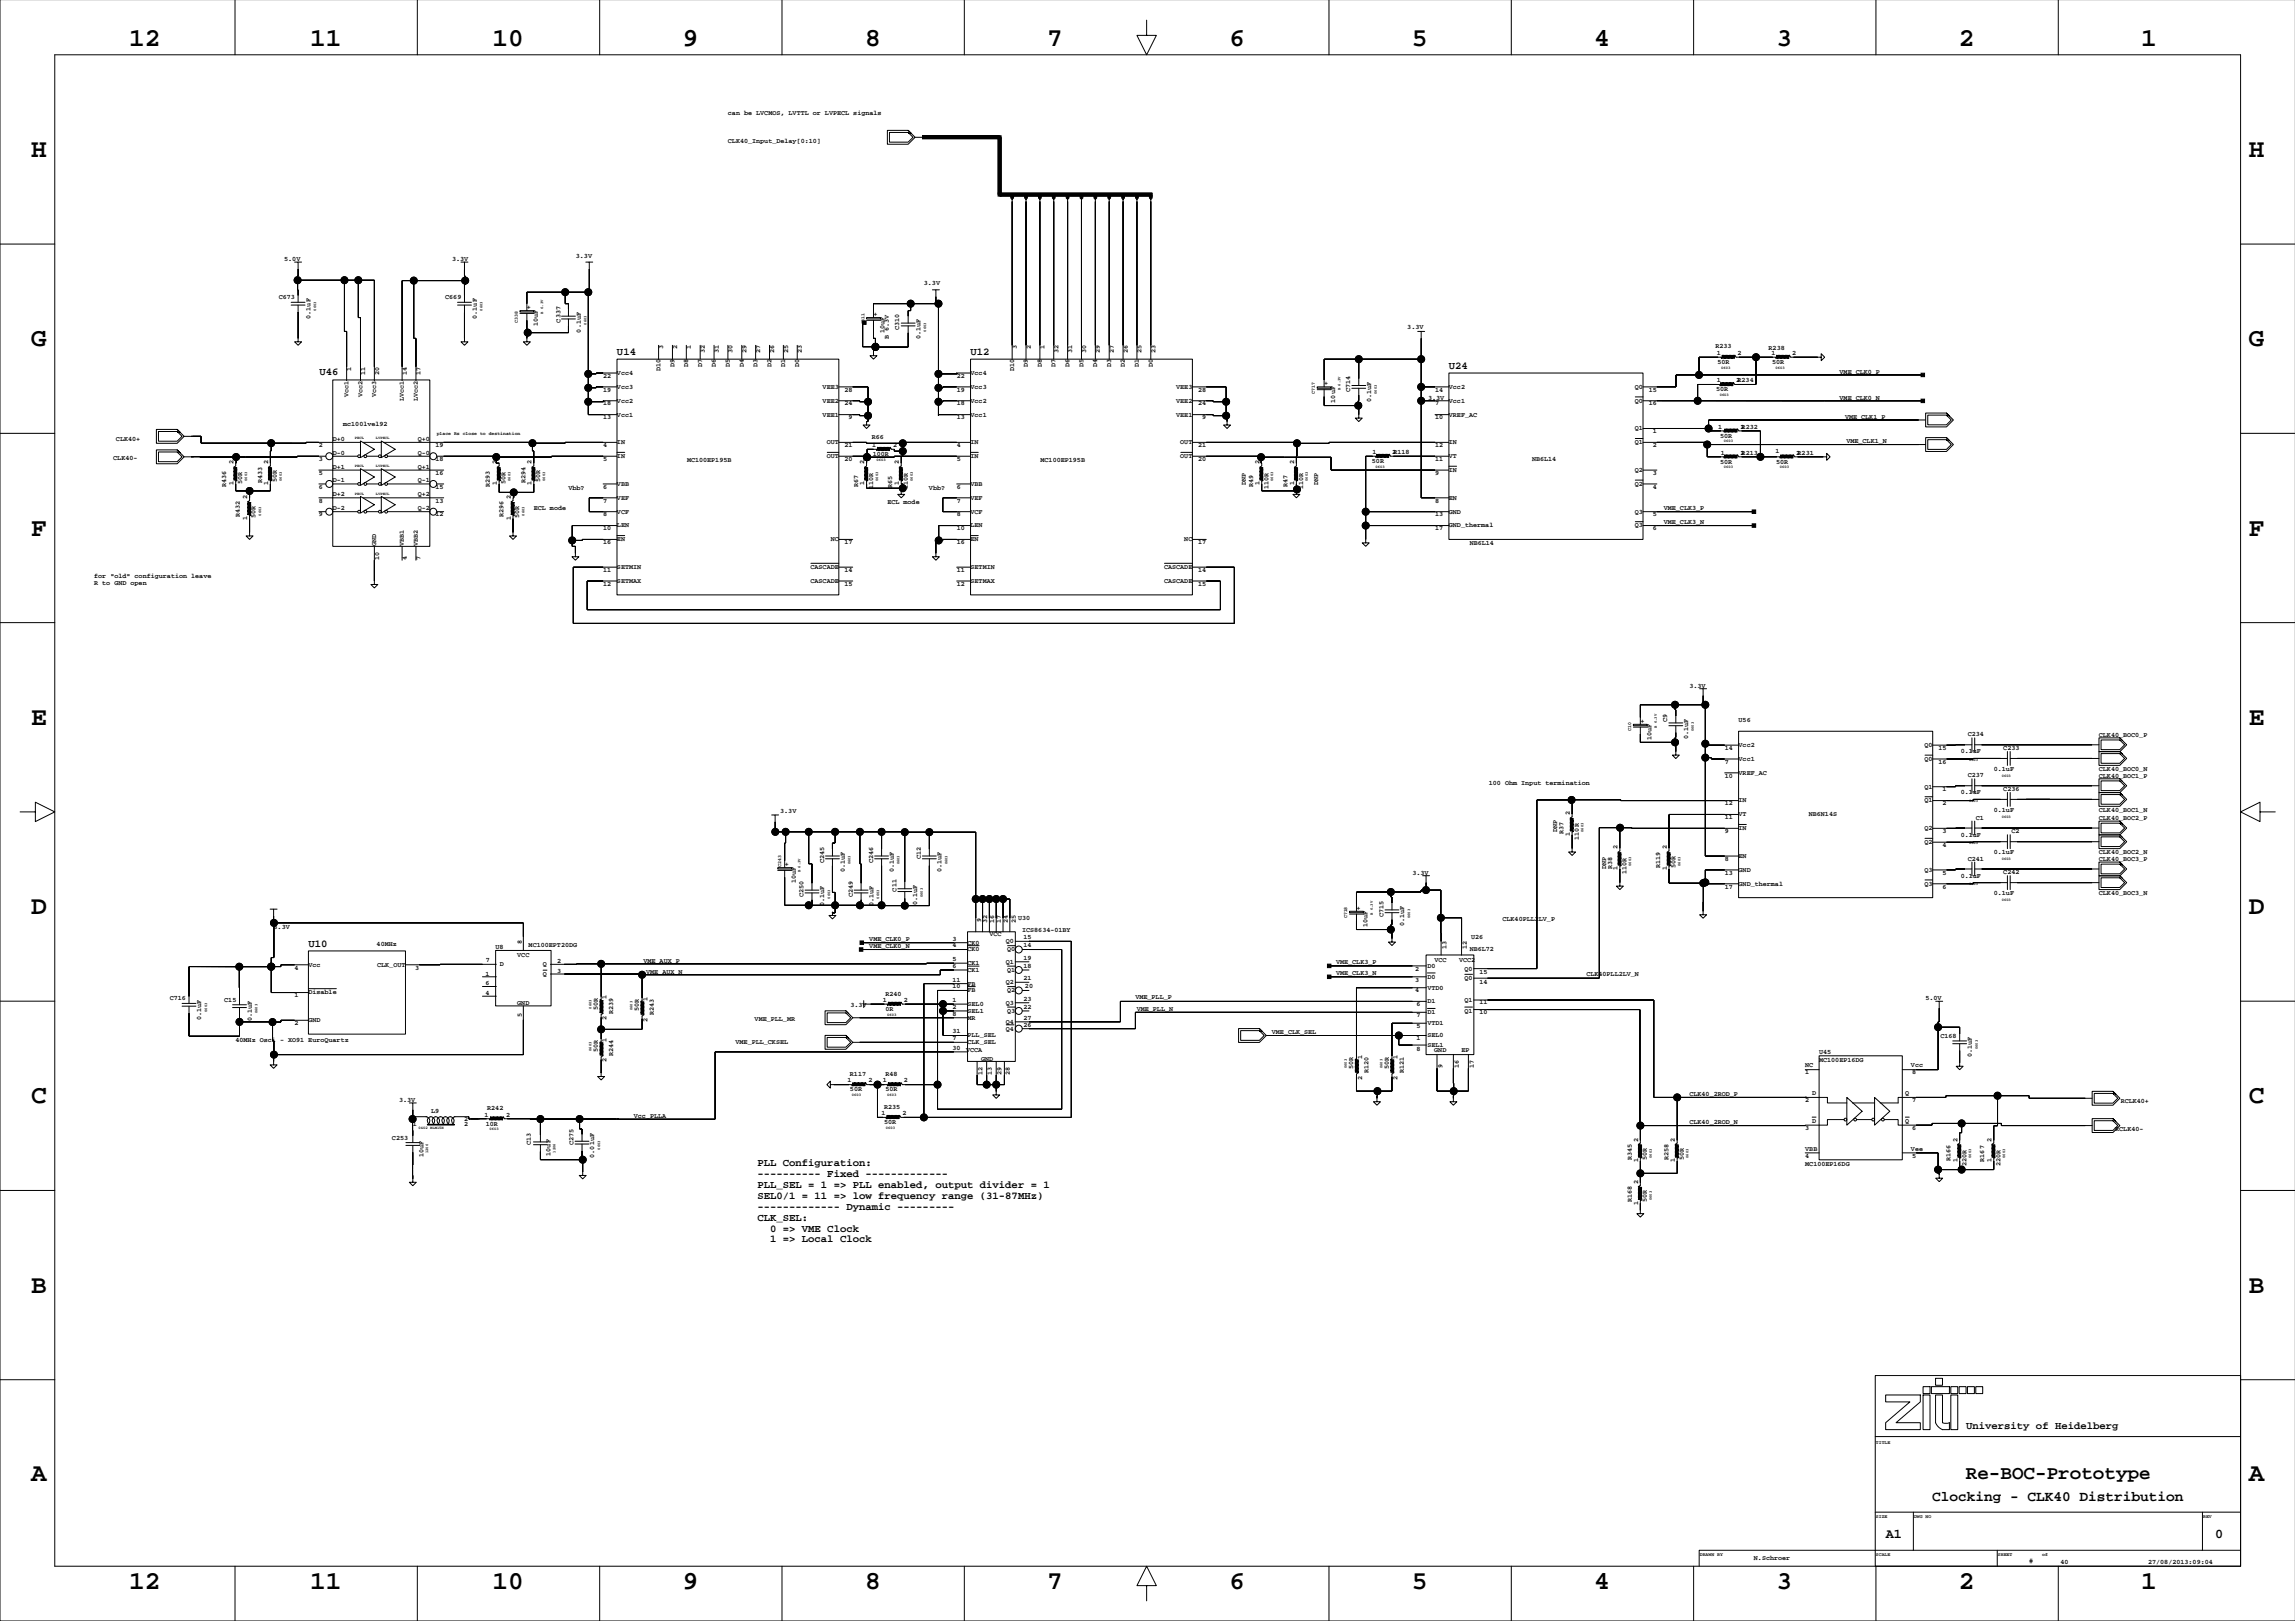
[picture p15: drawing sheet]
<svg xmlns="http://www.w3.org/2000/svg" width="841mm" height="594mm" viewBox="0 0 841 594" stroke-linecap="round" stroke-linejoin="round" font-family="sans-serif">
<defs><g id="words">
<g font-size="9.5">
<text x="47.4" y="16.9">12</text>
<text x="113.6" y="16.9">11</text>
<text x="180.4" y="16.9">10</text>
<text x="250.1" y="16.9">9</text>
<text x="316.9" y="16.9">8</text>
<text x="383.6" y="16.9">7</text>
<text x="450.4" y="16.9">6</text>
<text x="517.2" y="16.9">5</text>
<text x="584" y="16.9">4</text>
<text x="650.8" y="16.9">3</text>
<text x="717.6" y="16.9">2</text>
<text x="784.4" y="16.9">1</text>
<text x="11.4" y="57.5">H</text>
<text x="823.7" y="57.5">H</text>
<text x="11.4" y="126.9">G</text>
<text x="823.7" y="126.9">G</text>
<text x="11.4" y="196.2">F</text>
<text x="823.7" y="196.2">F</text>
<text x="11.4" y="265.5">E</text>
<text x="823.7" y="265.5">E</text>
<text x="11.4" y="334.8">D</text>
<text x="823.7" y="334.8">D</text>
<text x="11.4" y="404.2">C</text>
<text x="823.7" y="404.2">C</text>
<text x="11.4" y="473.5">B</text>
<text x="823.7" y="473.5">B</text>
<text x="11.4" y="542.3">A</text>
<text x="823.7" y="542.3">A</text>
<text x="47.4" y="582.2">12</text>
<text x="113.6" y="582.2">11</text>
<text x="180.4" y="582.2">10</text>
<text x="250.1" y="582.2">9</text>
<text x="316.9" y="582.2">8</text>
<text x="383.6" y="582.2">7</text>
<text x="450.4" y="582.2">6</text>
<text x="517.2" y="582.2">5</text>
<text x="584" y="582.2">4</text>
<text x="650.8" y="582.2">3</text>
<text x="717.6" y="582.2">2</text>
<text x="784.4" y="582.2">1</text>
</g>
<text font-size="7.1" x="720.1" y="541.7">Re-BOC-Prototype</text>
<text font-size="5.3" x="707.7" y="549.8">Clocking - CLK40 Distribution</text>
<g font-size="4.9">
<text x="690.8" y="563.4">A1</text>
<text x="811.4" y="563.4">0</text>
</g>
<g font-size="3.9">
<text x="226" y="130.2">U14</text>
<text x="355.5" y="130.2">U12</text>
<text x="117.1" y="137.3">U46</text>
<text x="530.7" y="135.3">U24</text>
<text x="113" y="347">U10</text>
<text x="277.4" y="427.1">PLL Configuration:</text>
<text x="277.4" y="431.1">---------- Fixed -------------</text>
<text x="277.4" y="435.1">PLL_SEL = 1 =&gt; PLL enabled, output divider = 1</text>
<text x="277.4" y="439.1">SEL0/1 = 11 =&gt; low frequency range (31-87MHz)</text>
<text x="277.4" y="443.1">------------- Dynamic ---------</text>
<text x="277.4" y="447.1">CLK_SEL:</text>
<text x="282.1" y="451.1">0 =&gt; VME Clock</text>
<text x="282.1" y="455.1">1 =&gt; Local Clock</text>
<text x="720.2" y="523.5">University of Heidelberg</text>
</g>
<g font-size="2.5">
<text x="266.6" y="42.2">can be LVCMOS, LVTTL or LVPECL signals</text>
<text x="266.6" y="52.4">CLK40_Input_Delay[0:10]</text>
<text x="104.1" y="95.6">5.0V</text>
<text x="165.6" y="95.6">3.3V</text>
<text x="211" y="94.6">3.3V</text>
<text x="338.4" y="104.6">3.3V</text>
<text x="102.1" y="109.6">C673</text>
<text x="163.1" y="109.6">C669</text>
<text x="193" y="113.2">+</text>
<text x="113.7" y="116.7" transform="rotate(-90 113.7 116.7)">0.1uF</text>
<text x="174.6" y="116.7" transform="rotate(-90 174.6 116.7)">0.1uF</text>
<text x="197" y="119.5" transform="rotate(-90 197 119.5)">10uF</text>
<text x="205.3" y="118.1" transform="rotate(-90 205.3 118.1)">C337</text>
<text x="320" y="115.7">+</text>
<text x="212.7" y="121.8" transform="rotate(-90 212.7 121.8)">0.1uF</text>
<text x="324" y="122.1" transform="rotate(-90 324 122.1)">10uF</text>
<text x="325.5" y="124.2" transform="rotate(-90 325.5 124.2)">B 6.3V</text>
<text x="329.3" y="120.8" transform="rotate(-90 329.3 120.8)">C310</text>
<text x="337.2" y="124.3" transform="rotate(-90 337.2 124.3)">0.1uF</text>
<text x="515.5" y="120.6">3.3V</text>
<text x="242.9" y="128" transform="rotate(-90 242.9 128)">3</text>
<text x="248" y="128" transform="rotate(-90 248 128)">2</text>
<text x="253.1" y="128" transform="rotate(-90 253.1 128)">1</text>
<text x="258.2" y="129.4" transform="rotate(-90 258.2 129.4)">32</text>
<text x="263.3" y="129.4" transform="rotate(-90 263.3 129.4)">31</text>
<text x="268.3" y="129.4" transform="rotate(-90 268.3 129.4)">30</text>
<text x="273.4" y="129.4" transform="rotate(-90 273.4 129.4)">29</text>
<text x="278.5" y="129.4" transform="rotate(-90 278.5 129.4)">27</text>
<text x="283.6" y="129.4" transform="rotate(-90 283.6 129.4)">26</text>
<text x="288.7" y="129.4" transform="rotate(-90 288.7 129.4)">25</text>
<text x="293.7" y="129.4" transform="rotate(-90 293.7 129.4)">23</text>
<text x="372.5" y="128" transform="rotate(-90 372.5 128)">3</text>
<text x="377.5" y="128" transform="rotate(-90 377.5 128)">2</text>
<text x="382.6" y="128" transform="rotate(-90 382.6 128)">1</text>
<text x="387.7" y="129.4" transform="rotate(-90 387.7 129.4)">32</text>
<text x="392.8" y="129.4" transform="rotate(-90 392.8 129.4)">31</text>
<text x="397.9" y="129.4" transform="rotate(-90 397.9 129.4)">30</text>
<text x="402.9" y="129.4" transform="rotate(-90 402.9 129.4)">29</text>
<text x="408" y="129.4" transform="rotate(-90 408 129.4)">27</text>
<text x="413.1" y="129.4" transform="rotate(-90 413.1 129.4)">26</text>
<text x="418.2" y="129.4" transform="rotate(-90 418.2 129.4)">25</text>
<text x="423.2" y="129.4" transform="rotate(-90 423.2 129.4)">23</text>
<text x="628.4" y="127.6">R233</text>
<text x="628.9" y="130.1">1</text>
<text x="636.5" y="130">2</text>
<text x="647.9" y="128.1">R238</text>
<text x="648.9" y="130.1">1</text>
<text x="656.5" y="130">2</text>
<text x="128.7" y="135.8" transform="rotate(-90 128.7 135.8)">1</text>
<text x="133.8" y="137.3" transform="rotate(-90 133.8 137.3)">11</text>
<text x="138.8" y="137.3" transform="rotate(-90 138.8 137.3)">20</text>
<text x="149" y="137.3" transform="rotate(-90 149 137.3)">14</text>
<text x="154.1" y="137.3" transform="rotate(-90 154.1 137.3)">17</text>
<text x="226" y="137.3">Vcc4</text>
<text x="241.9" y="136" transform="rotate(-90 241.9 136)">D10</text>
<text x="247" y="134.5" transform="rotate(-90 247 134.5)">D9</text>
<text x="252.1" y="134.5" transform="rotate(-90 252.1 134.5)">D8</text>
<text x="257.2" y="134.5" transform="rotate(-90 257.2 134.5)">D7</text>
<text x="262.3" y="134.5" transform="rotate(-90 262.3 134.5)">D6</text>
<text x="267.3" y="134.5" transform="rotate(-90 267.3 134.5)">D5</text>
<text x="272.4" y="134.5" transform="rotate(-90 272.4 134.5)">D4</text>
<text x="277.5" y="134.5" transform="rotate(-90 277.5 134.5)">D3</text>
<text x="282.6" y="134.5" transform="rotate(-90 282.6 134.5)">D2</text>
<text x="287.6" y="134.5" transform="rotate(-90 287.6 134.5)">D1</text>
<text x="292.7" y="134.5" transform="rotate(-90 292.7 134.5)">D0</text>
<text x="355.5" y="137.3">Vcc4</text>
<text x="371.4" y="136" transform="rotate(-90 371.4 136)">D10</text>
<text x="376.5" y="134.5" transform="rotate(-90 376.5 134.5)">D9</text>
<text x="381.6" y="134.5" transform="rotate(-90 381.6 134.5)">D8</text>
<text x="386.7" y="134.5" transform="rotate(-90 386.7 134.5)">D7</text>
<text x="391.8" y="134.5" transform="rotate(-90 391.8 134.5)">D6</text>
<text x="396.8" y="134.5" transform="rotate(-90 396.8 134.5)">D5</text>
<text x="401.9" y="134.5" transform="rotate(-90 401.9 134.5)">D4</text>
<text x="407" y="134.5" transform="rotate(-90 407 134.5)">D3</text>
<text x="412.1" y="134.5" transform="rotate(-90 412.1 134.5)">D2</text>
<text x="417.2" y="134.5" transform="rotate(-90 417.2 134.5)">D1</text>
<text x="422.2" y="134.5" transform="rotate(-90 422.2 134.5)">D0</text>
<text x="629.1" y="133.3">50R</text>
<text x="649.1" y="133.3">50R</text>
<text x="673.8" y="136.9">VME_CLK0_P</text>
<text x="220.9" y="138.4">22</text>
<text x="220.9" y="143.4">19</text>
<text x="226" y="142.4">Vcc3</text>
<text x="301.3" y="142.4">VEE3</text>
<text x="309.4" y="143.4">28</text>
<text x="350.4" y="138.4">22</text>
<text x="350.4" y="143.4">19</text>
<text x="355.5" y="142.4">Vcc3</text>
<text x="430.9" y="142.4">VEE3</text>
<text x="438.9" y="143.4">28</text>
<text x="485" y="141.1">+</text>
<text x="494.6" y="143.7" transform="rotate(-90 494.6 143.7)">C714</text>
<text x="525.7" y="143.4">14</text>
<text x="530.7" y="142.4">Vcc2</text>
<text x="598.9" y="142.4">Q0</text>
<text x="604" y="143.4">15</text>
<text x="628.6" y="143.3">50R</text>
<text x="628.9" y="140">1</text>
<text x="636" y="140">2R234</text>
<text x="127.7" y="145.3" transform="rotate(-90 127.7 145.3)">Vcc1</text>
<text x="132.7" y="145.3" transform="rotate(-90 132.7 145.3)">Vcc2</text>
<text x="137.8" y="145.3" transform="rotate(-90 137.8 145.3)">Vcc3</text>
<text x="148" y="146.8" transform="rotate(-90 148 146.8)">LVcc1</text>
<text x="153.1" y="146.8" transform="rotate(-90 153.1 146.8)">LVcc2</text>
<text x="220.9" y="148.5">18</text>
<text x="226" y="147.5">Vcc2</text>
<text x="301.3" y="147.5">VEE2</text>
<text x="309.4" y="148.5">24</text>
<text x="350.4" y="148.5">18</text>
<text x="355.5" y="147.5">Vcc2</text>
<text x="430.9" y="147.5">VEE2</text>
<text x="438.9" y="148.5">24</text>
<text x="489.1" y="147.5" transform="rotate(-90 489.1 147.5)">10uF</text>
<text x="502.2" y="147.2" transform="rotate(-90 502.2 147.2)">0.1uF</text>
<text x="523.1" y="146.3">3.3V</text>
<text x="525.7" y="148.5">7</text>
<text x="530.7" y="147.5">Vcc1</text>
<text x="598.9" y="147.5">Q0</text>
<text x="604" y="148.5">16</text>
<text x="673.8" y="146.4">VME_CLK0_N</text>
<text x="125.7" y="155.9">mc100lvel92</text>
<text x="220.9" y="153.6">13</text>
<text x="226" y="152.6">Vcc1</text>
<text x="301.3" y="152.6">VEE1</text>
<text x="310.9" y="153.6">9</text>
<text x="350.4" y="153.6">13</text>
<text x="355.5" y="152.6">Vcc1</text>
<text x="430.9" y="152.6">VEE1</text>
<text x="440.4" y="153.6">9</text>
<text x="525.7" y="153.6">10</text>
<text x="530.7" y="152.6">VREF_AC</text>
<text x="675.8" y="153.4">VME_CLK1_P</text>
<text x="42.5" y="161.4">CLK40+</text>
<text x="121.9" y="161.4">D+0</text>
<text x="153" y="161.4">Q+0</text>
<text x="319.3" y="160.9">R66</text>
<text x="598.9" y="157.6">Q1</text>
<text x="605.4" y="158.7">1</text>
<text x="629.4" y="157.1">1</text>
<text x="630.1" y="160.3">50R</text>
<text x="637.5" y="157">2R232</text>
<text x="116.8" y="163.8">2</text>
<text x="121.9" y="166.5">D-0</text>
<text x="153" y="166.5">Q-0</text>
<text x="159.6" y="163.8">19</text>
<text x="220.9" y="163.8">4</text>
<text x="226" y="162.7">IN</text>
<text x="226" y="167.8">IN</text>
<text x="302.8" y="162.7">OUT</text>
<text x="302.8" y="167.8">OUT</text>
<text x="309.4" y="163.8">21</text>
<text x="319.5" y="163.8">1</text>
<text x="319.7" y="167.1">100R</text>
<text x="327.1" y="163.8">2</text>
<text x="350.4" y="163.8">4</text>
<text x="355.5" y="162.7">IN</text>
<text x="355.5" y="167.8">IN</text>
<text x="432.3" y="162.7">OUT</text>
<text x="432.3" y="167.8">OUT</text>
<text x="438.9" y="163.8">21</text>
<text x="502.8" y="166.3">1</text>
<text x="510" y="166.3">2R118</text>
<text x="525.7" y="163.8">12</text>
<text x="530.7" y="162.7">IN</text>
<text x="530.7" y="167.8">VT</text>
<text x="598.9" y="162.7">Q1</text>
<text x="605.4" y="163.8">2</text>
<text x="630.4" y="166.5">1</text>
<text x="637.5" y="166.5">2R213</text>
<text x="650.4" y="165.8">1</text>
<text x="658" y="166.5">2R231</text>
<text x="676.3" y="162.4">VME_CLK1_N</text>
<text x="41.5" y="168.4">CLK40-</text>
<text x="85.5" y="170.1" transform="rotate(-90 85.5 170.1)">2</text>
<text x="98.2" y="170.1" transform="rotate(-90 98.2 170.1)">2</text>
<text x="116.8" y="168.8">3</text>
<text x="116.8" y="173.9">5</text>
<text x="121.9" y="171.6">D+1</text>
<text x="153" y="171.6">Q+1</text>
<text x="159.6" y="168.8">18</text>
<text x="159.6" y="173.9">16</text>
<text x="182" y="170.1" transform="rotate(-90 182 170.1)">2</text>
<text x="194.7" y="170.1" transform="rotate(-90 194.7 170.1)">2</text>
<text x="220.9" y="168.8">5</text>
<text x="251.7" y="169.3">MC100EP195B</text>
<text x="309.4" y="168.8">20</text>
<text x="316.6" y="170.1" transform="rotate(-90 316.6 170.1)">2</text>
<text x="329.3" y="170.1" transform="rotate(-90 329.3 170.1)">2</text>
<text x="350.4" y="168.8">5</text>
<text x="381.2" y="169.3">MC100EP195B</text>
<text x="438.9" y="168.8">20</text>
<text x="461.3" y="170.1" transform="rotate(-90 461.3 170.1)">2</text>
<text x="474" y="170.1" transform="rotate(-90 474 170.1)">2</text>
<text x="502.6" y="169.6">50R</text>
<text x="525.7" y="173.9">9</text>
<text x="525.7" y="168.8">11</text>
<text x="530.7" y="172.9">IN</text>
<text x="561.2" y="168.8">NB6L14</text>
<text x="598.9" y="172.9">Q2</text>
<text x="605.4" y="173.9">3</text>
<text x="630.1" y="169.8">50R</text>
<text x="650.6" y="169.8">50R</text>
<text x="82.9" y="178.4" transform="rotate(-90 82.9 178.4)">R436</text>
<text x="85.5" y="177.8" transform="rotate(-90 85.5 177.8)">1</text>
<text x="88.7" y="177.3" transform="rotate(-90 88.7 177.3)">50R</text>
<text x="96" y="177" transform="rotate(-90 96 177)">R433</text>
<text x="98.2" y="177.8" transform="rotate(-90 98.2 177.8)">1</text>
<text x="101.4" y="176.7" transform="rotate(-90 101.4 176.7)">50R</text>
<text x="116.8" y="179">6</text>
<text x="121.9" y="176.7">D-1</text>
<text x="153" y="176.7">Q-1</text>
<text x="159.6" y="179">15</text>
<text x="179.4" y="178.4" transform="rotate(-90 179.4 178.4)">R293</text>
<text x="182" y="177.8" transform="rotate(-90 182 177.8)">1</text>
<text x="185.2" y="177.3" transform="rotate(-90 185.2 177.3)">50R</text>
<text x="192.5" y="177" transform="rotate(-90 192.5 177)">R294</text>
<text x="194.7" y="177.8" transform="rotate(-90 194.7 177.8)">1</text>
<text x="197.9" y="176.7" transform="rotate(-90 197.9 176.7)">50R</text>
<text x="208.2" y="179.4">Vbb?</text>
<text x="220.9" y="179">6</text>
<text x="226" y="178">VBB</text>
<text x="314.3" y="178.4" transform="rotate(-90 314.3 178.4)">R67</text>
<text x="316.6" y="177.8" transform="rotate(-90 316.6 177.8)">1</text>
<text x="319.9" y="179" transform="rotate(-90 319.9 179)">110R</text>
<text x="326.8" y="178.6" transform="rotate(-90 326.8 178.6)">R65</text>
<text x="329.3" y="177.8" transform="rotate(-90 329.3 177.8)">1</text>
<text x="332.6" y="179" transform="rotate(-90 332.6 179)">110R</text>
<text x="340.3" y="179.4">Vbb?</text>
<text x="350.4" y="179">6</text>
<text x="355.5" y="178">VBB</text>
<text x="456.4" y="177.8" transform="rotate(-90 456.4 177.8)">DNP</text>
<text x="459" y="178.3" transform="rotate(-90 459 178.3)">R49</text>
<text x="461.3" y="177.8" transform="rotate(-90 461.3 177.8)">1</text>
<text x="464.6" y="179" transform="rotate(-90 464.6 179)">110R</text>
<text x="471.6" y="178.5" transform="rotate(-90 471.6 178.5)">R47</text>
<text x="474" y="177.8" transform="rotate(-90 474 177.8)">1</text>
<text x="477.3" y="179" transform="rotate(-90 477.3 179)">110R</text>
<text x="482.9" y="177.8" transform="rotate(-90 482.9 177.8)">DNP</text>
<text x="598.9" y="178">Q2</text>
<text x="605.4" y="179">4</text>
<text x="90.6" y="182.8" transform="rotate(-90 90.6 182.8)">2</text>
<text x="116.8" y="184.1">8</text>
<text x="121.9" y="181.8">D+2</text>
<text x="153" y="181.8">Q+2</text>
<text x="159.6" y="184.1">13</text>
<text x="187.1" y="182.8" transform="rotate(-90 187.1 182.8)">2</text>
<text x="220.9" y="184.1">7</text>
<text x="226" y="183">VEF</text>
<text x="325" y="184.4">ECL mode</text>
<text x="350.4" y="184.1">7</text>
<text x="355.5" y="183">VEF</text>
<text x="525.7" y="184.1">8</text>
<text x="530.7" y="183">EN</text>
<text x="87.9" y="189.5" transform="rotate(-90 87.9 189.5)">R432</text>
<text x="90.6" y="190.5" transform="rotate(-90 90.6 190.5)">1</text>
<text x="93.6" y="189.8" transform="rotate(-90 93.6 189.8)">50R</text>
<text x="116.8" y="189.1">9</text>
<text x="121.9" y="186.8">D-2</text>
<text x="153" y="186.8">Q-2</text>
<text x="159.6" y="189.1">12</text>
<text x="184.4" y="189.5" transform="rotate(-90 184.4 189.5)">R296</text>
<text x="187.1" y="190.5" transform="rotate(-90 187.1 190.5)">1</text>
<text x="190.1" y="189.8" transform="rotate(-90 190.1 189.8)">50R</text>
<text x="195.5" y="187">ECL mode</text>
<text x="220.9" y="189.1">8</text>
<text x="226" y="188.1">VCF</text>
<text x="350.4" y="189.1">8</text>
<text x="355.5" y="188.1">VCF</text>
<text x="525.7" y="189.1">13</text>
<text x="530.7" y="188.1">GND</text>
<text x="598.9" y="188.1">Q3</text>
<text x="605.4" y="189.1">5</text>
<text x="609.5" y="187">VME_CLK3_P</text>
<text x="220.9" y="194.2">10</text>
<text x="226" y="193.2">LEN</text>
<text x="350.4" y="194.2">10</text>
<text x="355.5" y="193.2">LEN</text>
<text x="525.7" y="194.2">17</text>
<text x="530.7" y="193.2">GND_thermal</text>
<text x="598.9" y="193.2">Q3</text>
<text x="605.4" y="194.2">6</text>
<text x="609.5" y="192.1">VME_CLK3_N</text>
<text x="137.8" y="200.1" transform="rotate(-90 137.8 200.1)">GND</text>
<text x="148" y="200.1" transform="rotate(-90 148 200.1)">VBB1</text>
<text x="153.1" y="200.1" transform="rotate(-90 153.1 200.1)">VBB2</text>
<text x="220.9" y="199.3">16</text>
<text x="226" y="198.3">EN</text>
<text x="304.3" y="198.3">NC</text>
<text x="309.4" y="199.3">17</text>
<text x="350.4" y="199.3">16</text>
<text x="355.5" y="198.3">EN</text>
<text x="433.8" y="198.3">NC</text>
<text x="438.9" y="199.3">17</text>
<text x="538.4" y="199.7">NB6L14</text>
<text x="138.8" y="205.2" transform="rotate(-90 138.8 205.2)">10</text>
<text x="149" y="205.2" transform="rotate(-90 149 205.2)">4</text>
<text x="154.1" y="205.2" transform="rotate(-90 154.1 205.2)">7</text>
<text x="220.9" y="209.5">11</text>
<text x="226" y="208.4">SETMIN</text>
<text x="296.9" y="208.4">CASCADE</text>
<text x="309.4" y="209.5">14</text>
<text x="350.4" y="209.5">11</text>
<text x="355.5" y="208.4">SETMIN</text>
<text x="426.4" y="208.4">CASCADE</text>
<text x="438.9" y="209.5">14</text>
<text x="34.5" y="211.6">for &quot;old&quot; configuration leave</text>
<text x="34.5" y="214.1">R to GND open</text>
<text x="220.9" y="214.5">12</text>
<text x="226" y="213.5">SETMAX</text>
<text x="296.9" y="213.5">CASCADE</text>
<text x="309.4" y="214.5">15</text>
<text x="350.4" y="214.5">12</text>
<text x="355.5" y="213.5">SETMAX</text>
<text x="426.4" y="213.5">CASCADE</text>
<text x="438.9" y="214.5">15</text>
<text x="618.9" y="251.9">3.3V</text>
<text x="600.9" y="264.7">+</text>
<text x="610.7" y="264.3" transform="rotate(-90 610.7 264.3)">C9</text>
<text x="636.9" y="264.5">U56</text>
<text x="720.8" y="269.7">C234</text>
<text x="768.8" y="269.9">CLK40_BOC0_P</text>
<text x="604.9" y="271" transform="rotate(-90 604.9 271)">10uF</text>
<text x="618.4" y="270.8" transform="rotate(-90 618.4 270.8)">0.1uF</text>
<text x="631.8" y="274.6">14</text>
<text x="636.9" y="273.6">Vcc2</text>
<text x="705" y="273.6">Q0</text>
<text x="710.1" y="274.6">15</text>
<text x="718.2" y="276">0.1uF</text>
<text x="733.8" y="274.7">C233</text>
<text x="631.8" y="279.7">7</text>
<text x="636.9" y="278.7">Vcc1</text>
<text x="705" y="278.7">Q0</text>
<text x="710.1" y="279.7">16</text>
<text x="545.4" y="287.4">100 Ohm Input termination</text>
<text x="631.8" y="284.8">10</text>
<text x="636.9" y="283.8">VREF_AC</text>
<text x="720.8" y="284.7">C237</text>
<text x="730.4" y="282.3">0.1uF</text>
<text x="768.8" y="282.4">CLK40_BOC0_N</text>
<text x="768.8" y="284.9">CLK40_BOC1_P</text>
<text x="636.9" y="293.9">IN</text>
<text x="705" y="288.8">Q1</text>
<text x="705" y="293.9">Q1</text>
<text x="711.6" y="289.9">1</text>
<text x="718.2" y="291">0.1uF</text>
<text x="733.8" y="289.7">C236</text>
<text x="285.8" y="297.8">3.3V</text>
<text x="575" y="298.6" transform="rotate(-90 575 298.6)">2</text>
<text x="631.8" y="295">12</text>
<text x="636.9" y="299">VT</text>
<text x="662.6" y="298.7">NB6N14S</text>
<text x="711.6" y="295">2</text>
<text x="730.4" y="297.3">0.1uF</text>
<text x="768.8" y="297.4">CLK40_BOC1_N</text>
<text x="570.4" y="304.8" transform="rotate(-90 570.4 304.8)">DNP</text>
<text x="572.7" y="305.5" transform="rotate(-90 572.7 305.5)">R37</text>
<text x="631.8" y="305.1">9</text>
<text x="631.8" y="300">11</text>
<text x="636.9" y="304.1">IN</text>
<text x="705" y="304.1">Q2</text>
<text x="711.6" y="305.1">3</text>
<text x="723.8" y="300.2">C1</text>
<text x="736.8" y="305.2">C2</text>
<text x="768.8" y="300.4">CLK40_BOC2_P</text>
<text x="575" y="306.3" transform="rotate(-90 575 306.3)">1</text>
<text x="578.3" y="307.5" transform="rotate(-90 578.3 307.5)">110R</text>
<text x="592.5" y="311.1" transform="rotate(-90 592.5 311.1)">2</text>
<text x="610.5" y="311.1" transform="rotate(-90 610.5 311.1)">2</text>
<text x="705" y="309.2">Q2</text>
<text x="711.6" y="310.2">4</text>
<text x="718.2" y="306.5">0.1uF</text>
<text x="287.4" y="317.2">+</text>
<text x="301.9" y="316" transform="rotate(-90 301.9 316)">C245</text>
<text x="319.9" y="316" transform="rotate(-90 319.9 316)">C246</text>
<text x="337.4" y="314.5" transform="rotate(-90 337.4 314.5)">C12</text>
<text x="608.2" y="317.9" transform="rotate(-90 608.2 317.9)">R119</text>
<text x="613.7" y="317.9" transform="rotate(-90 613.7 317.9)">50R</text>
<text x="631.8" y="315.3">8</text>
<text x="636.9" y="314.2">EN</text>
<text x="720.8" y="315.2">C241</text>
<text x="730.4" y="312.8">0.1uF</text>
<text x="768.8" y="315.3">CLK40_BOC3_P</text>
<text x="768.8" y="312.8">CLK40_BOC2_N</text>
<text x="291.5" y="323.5" transform="rotate(-90 291.5 323.5)">10uF</text>
<text x="309.4" y="319.5" transform="rotate(-90 309.4 319.5)">0.1uF</text>
<text x="327.4" y="319.5" transform="rotate(-90 327.4 319.5)">0.1uF</text>
<text x="344.9" y="319.5" transform="rotate(-90 344.9 319.5)">0.1uF</text>
<text x="517.4" y="320.3">3.3V</text>
<text x="588.3" y="318.3" transform="rotate(-90 588.3 318.3)">DNP</text>
<text x="590.6" y="318.3" transform="rotate(-90 590.6 318.3)">R38</text>
<text x="592.5" y="318.8" transform="rotate(-90 592.5 318.8)">1</text>
<text x="595.8" y="320" transform="rotate(-90 595.8 320)">110R</text>
<text x="610.5" y="318.8" transform="rotate(-90 610.5 318.8)">1</text>
<text x="631.8" y="320.4">13</text>
<text x="636.9" y="319.3">GND</text>
<text x="705" y="319.3">Q3</text>
<text x="711.6" y="320.4">5</text>
<text x="718.2" y="321.5">0.1uF</text>
<text x="733.8" y="320.2">C242</text>
<text x="294.4" y="328.5" transform="rotate(-90 294.4 328.5)">C250</text>
<text x="312.4" y="328.5" transform="rotate(-90 312.4 328.5)">C249</text>
<text x="328.4" y="326.5" transform="rotate(-90 328.4 326.5)">C11</text>
<text x="631.8" y="325.4">17</text>
<text x="636.9" y="324.4">GND_thermal</text>
<text x="705" y="324.4">Q3</text>
<text x="711.6" y="325.4">6</text>
<text x="730.4" y="327.8">0.1uF</text>
<text x="768.8" y="327.8">CLK40_BOC3_N</text>
<text x="301.9" y="332" transform="rotate(-90 301.9 332)">0.1uF</text>
<text x="319.9" y="332" transform="rotate(-90 319.9 332)">0.1uF</text>
<text x="335.9" y="331.5" transform="rotate(-90 335.9 331.5)">0.1uF</text>
<text x="496.9" y="333.2">+</text>
<text x="506.7" y="335.8" transform="rotate(-90 506.7 335.8)">C715</text>
<text x="100.2" y="340.1">3.3V</text>
<text x="359.4" y="337.8" transform="rotate(-90 359.4 337.8)">9</text>
<text x="361.6" y="338.2" transform="rotate(-90 361.6 338.2)">32</text>
<text x="364.1" y="338.2" transform="rotate(-90 364.1 338.2)">16</text>
<text x="366.6" y="338.2" transform="rotate(-90 366.6 338.2)">17</text>
<text x="369.1" y="338.2" transform="rotate(-90 369.1 338.2)">24</text>
<text x="372.1" y="338.2" transform="rotate(-90 372.1 338.2)">25</text>
<text x="372.9" y="337">U30</text>
<text x="374.4" y="341.3">ICS8634-01BY</text>
<text x="500.9" y="339.5" transform="rotate(-90 500.9 339.5)">10uF</text>
<text x="514.4" y="339.3" transform="rotate(-90 514.4 339.3)">0.1uF</text>
<text x="550.4" y="337.3">CLK40PLL2LV_P</text>
<text x="138" y="346.3">40MHz</text>
<text x="181.5" y="347.7">U8</text>
<text x="191.2" y="345.6" transform="rotate(-90 191.2 345.6)">8</text>
<text x="193.6" y="346.7">MC100EPT20DG</text>
<text x="318.4" y="344.8">VME_CLK0_P</text>
<text x="318.4" y="347.3">VME_CLK0_N</text>
<text x="348.9" y="347">4</text>
<text x="348.9" y="344.5">3</text>
<text x="354.4" y="346">CK0</text>
<text x="362.5" y="343">VCC</text>
<text x="368.5" y="345.5">Q0</text>
<text x="375" y="347">14</text>
<text x="375" y="344">15</text>
<text x="529.8" y="347.7" transform="rotate(-90 529.8 347.7)">13</text>
<text x="537.3" y="347.7" transform="rotate(-90 537.3 347.7)">12</text>
<text x="538.9" y="343.8">U26</text>
<text x="178" y="352.4">7</text>
<text x="183.1" y="353.9">D</text>
<text x="189.5" y="350.4">VCC</text>
<text x="198.9" y="353.9">Q</text>
<text x="204.1" y="352.8">2</text>
<text x="235.7" y="352.6">VME_AUX_P</text>
<text x="348.9" y="352">5</text>
<text x="354.4" y="348.5">CK0</text>
<text x="354.4" y="353.5">CK1</text>
<text x="368.5" y="353">Q1</text>
<text x="369" y="348.5">Q0</text>
<text x="375" y="351.5">19</text>
<text x="489.4" y="353.2">VME_CLK3_P</text>
<text x="525.4" y="352.5">VCC</text>
<text x="534.5" y="352.5">VCC2</text>
<text x="538.4" y="348.3">NB6L72</text>
<text x="107.9" y="355.1">4</text>
<text x="113" y="354.1">Vcc</text>
<text x="138.2" y="354.1">CLK_OUT</text>
<text x="152.1" y="355.1">3</text>
<text x="177.8" y="357.3">1</text>
<text x="198.9" y="357.4">Q</text>
<text x="204.1" y="356.3">3</text>
<text x="236.7" y="356.6">VME_AUX_N</text>
<text x="348.9" y="359.5">11</text>
<text x="348.9" y="354.5">6</text>
<text x="354.4" y="356">CK1</text>
<text x="369" y="356">Q1</text>
<text x="375" y="354.5">18</text>
<text x="375" y="359">21</text>
<text x="489.4" y="357.3">VME_CLK3_N</text>
<text x="518.4" y="359.5">3</text>
<text x="518.4" y="355.5">2</text>
<text x="522.9" y="354.5">D0</text>
<text x="522.9" y="358.5">D0</text>
<text x="536.4" y="355.5">Q0</text>
<text x="536.4" y="359">Q0</text>
<text x="541.9" y="356.8">15</text>
<text x="581.1" y="357.5">CLK40PLL2LV_N</text>
<text x="107.9" y="365.3">1</text>
<text x="113" y="364.2">Disable</text>
<text x="177.8" y="364.4">4</text>
<text x="177.8" y="360.9">6</text>
<text x="324.3" y="364.6">R240</text>
<text x="348.9" y="362">10</text>
<text x="354.4" y="361">FB</text>
<text x="354.4" y="363.5">FB</text>
<text x="368.5" y="360.5">Q2</text>
<text x="369" y="363.5">Q2</text>
<text x="375.5" y="362">20</text>
<text x="415.9" y="365.8">VME_PLL_P</text>
<text x="518.4" y="363.5">4</text>
<text x="522.9" y="362.5">VTD0</text>
<text x="541.9" y="360.3">14</text>
<text x="62.2" y="366.4">C716</text>
<text x="82.2" y="366.9">C15</text>
<text x="189.5" y="368">GND</text>
<text x="219" y="369.9" transform="rotate(-90 219 369.9)">50R</text>
<text x="222.2" y="366" transform="rotate(-90 222.2 366)">1</text>
<text x="224.6" y="371.4" transform="rotate(-90 224.6 371.4)">R239</text>
<text x="234" y="370.4" transform="rotate(-90 234 370.4)">50R</text>
<text x="237.2" y="366.5" transform="rotate(-90 237.2 366.5)">1</text>
<text x="239.6" y="371.9" transform="rotate(-90 239.6 371.9)">R243</text>
<text x="311.5" y="368.8">3.3V</text>
<text x="323.4" y="367">1</text>
<text x="324.3" y="370.2">0R</text>
<text x="331.1" y="367">2</text>
<text x="348.9" y="369.5">2</text>
<text x="348.9" y="367">1</text>
<text x="354.4" y="368.5">SEL0</text>
<text x="354.4" y="371">SEL1</text>
<text x="368.5" y="368">Q3</text>
<text x="369" y="371">Q3</text>
<text x="375" y="369.5">22</text>
<text x="375" y="366.5">23</text>
<text x="416.4" y="370.3">VME_PLL_N</text>
<text x="518.9" y="368.5">6</text>
<text x="522.9" y="367.5">D1</text>
<text x="522.9" y="371.5">D1</text>
<text x="536.4" y="371">Q1</text>
<text x="536.4" y="367">Q1</text>
<text x="541.9" y="371.5">10</text>
<text x="541.9" y="367.8">11</text>
<text x="705.3" y="366.3">5.0V</text>
<text x="73.7" y="373.5" transform="rotate(-90 73.7 373.5)">0.1uF</text>
<text x="92.2" y="374" transform="rotate(-90 92.2 374)">0.1uF</text>
<text x="107.9" y="375.4">2</text>
<text x="113" y="374.4">GND</text>
<text x="191.2" y="372.5" transform="rotate(-90 191.2 372.5)">5</text>
<text x="222.2" y="373.7" transform="rotate(-90 222.2 373.7)">2</text>
<text x="237.2" y="374.2" transform="rotate(-90 237.2 374.2)">2</text>
<text x="276.4" y="373.8">VME_PLL_MR</text>
<text x="348.9" y="372">8</text>
<text x="354.4" y="373.5">MR</text>
<text x="368.5" y="375">Q4</text>
<text x="368.5" y="377.5">Q4</text>
<text x="375" y="376">26</text>
<text x="375" y="373.5">27</text>
<text x="518.9" y="376.5">5</text>
<text x="518.9" y="372.5">7</text>
<text x="522.9" y="375.5">VTD1</text>
<text x="86.3" y="381.6">40MHz Osci - XO91 EuroQuartz</text>
<text x="222.2" y="381.5" transform="rotate(-90 222.2 381.5)">1</text>
<text x="269.4" y="382.3">VME_PLL_CKSEL</text>
<text x="348.9" y="381">7</text>
<text x="348.9" y="378.5">31</text>
<text x="354.4" y="380">PLL_SEL</text>
<text x="354.4" y="382.5">CLK_SEL</text>
<text x="465.9" y="378.8">VME_CLK_SEL</text>
<text x="518.9" y="381">1</text>
<text x="522.9" y="380">SEL0</text>
<text x="522.9" y="383.5">SEL1</text>
<text x="710.8" y="380.1">C168</text>
<text x="219" y="385.4" transform="rotate(-90 219 385.4)">50R</text>
<text x="222.2" y="389.2" transform="rotate(-90 222.2 389.2)">2</text>
<text x="224.6" y="386.9" transform="rotate(-90 224.6 386.9)">R244</text>
<text x="348.9" y="384.5">30</text>
<text x="353.9" y="385.5">VCCA</text>
<text x="359.4" y="388.5">GND</text>
<text x="498.9" y="387.7" transform="rotate(-90 498.9 387.7)">1</text>
<text x="511.9" y="387.7" transform="rotate(-90 511.9 387.7)">1</text>
<text x="518.9" y="385">8</text>
<text x="525.4" y="385.5">GND</text>
<text x="535.4" y="385.5">EP</text>
<text x="666.3" y="385.9">U45</text>
<text x="666.3" y="388.9">MC100EP16DG</text>
<text x="722.3" y="387.3" transform="rotate(-90 722.3 387.3)">0.1uF</text>
<text x="311.3" y="394.1">R117</text>
<text x="324.3" y="394.1">R48</text>
<text x="359.9" y="393.8" transform="rotate(-90 359.9 393.8)">12</text>
<text x="363.4" y="393.8" transform="rotate(-90 363.4 393.8)">13</text>
<text x="366.9" y="393.8" transform="rotate(-90 366.9 393.8)">29</text>
<text x="369.9" y="393.8" transform="rotate(-90 369.9 393.8)">28</text>
<text x="495.7" y="391.6" transform="rotate(-90 495.7 391.6)">50R</text>
<text x="498.9" y="395.4" transform="rotate(-90 498.9 395.4)">2</text>
<text x="501.2" y="393.1" transform="rotate(-90 501.2 393.1)">R120</text>
<text x="508.7" y="391.6" transform="rotate(-90 508.7 391.6)">50R</text>
<text x="511.9" y="395.4" transform="rotate(-90 511.9 395.4)">2</text>
<text x="514.2" y="393.1" transform="rotate(-90 514.2 393.1)">R121</text>
<text x="528.3" y="391.3" transform="rotate(-90 528.3 391.3)">9</text>
<text x="534.3" y="391.3" transform="rotate(-90 534.3 391.3)">16</text>
<text x="539.8" y="391.3" transform="rotate(-90 539.8 391.3)">17</text>
<text x="661.3" y="391">NC</text>
<text x="661.3" y="393.5">1</text>
<text x="700" y="391">Vcc</text>
<text x="700.4" y="393.5">8</text>
<text x="310.4" y="396.5">1</text>
<text x="311.3" y="399.7">50R</text>
<text x="318.1" y="396.5">2</text>
<text x="323.4" y="396.5">1</text>
<text x="324.3" y="399.7">50R</text>
<text x="331.1" y="396.5">2</text>
<text x="618.9" y="401.3">CLK40_2ROD_P</text>
<text x="663.8" y="401.1">D</text>
<text x="697.9" y="401.1">Q</text>
<text x="146.2" y="403.6">3.3V</text>
<text x="157.9" y="407.8">L9</text>
<text x="178.5" y="406.7">R242</text>
<text x="323.8" y="406.1">R235</text>
<text x="661.3" y="403.7">2</text>
<text x="700.4" y="403.7">7</text>
<text x="776.8" y="403.8">RCLK40+</text>
<text x="151.2" y="412.3">1</text>
<text x="151.2" y="410.7">1</text>
<text x="170" y="412.3">2</text>
<text x="170" y="410.7">2</text>
<text x="177.5" y="409">1</text>
<text x="178" y="412.3">10R</text>
<text x="185.4" y="409">2</text>
<text x="232.2" y="409.3">Vcc_PLLA</text>
<text x="322.9" y="408.5">1</text>
<text x="323.8" y="411.7">50R</text>
<text x="330.6" y="408.5">2</text>
<text x="618.9" y="411.8">CLK40_2ROD_N</text>
<text x="661.3" y="413.8">3</text>
<text x="663.8" y="411.3">D</text>
<text x="697.9" y="411.3">Q</text>
<text x="700.4" y="413.8">6</text>
<text x="143.6" y="417.7">C253</text>
<text x="194.4" y="419.3" transform="rotate(-90 194.4 419.3)">C13</text>
<text x="210.1" y="419.3" transform="rotate(-90 210.1 419.3)">C275</text>
<text x="600" y="418.1" transform="rotate(-90 600 418.1)">2</text>
<text x="613.5" y="418.1" transform="rotate(-90 613.5 418.1)">2</text>
<text x="717" y="418.1" transform="rotate(-90 717 418.1)">2</text>
<text x="729.5" y="418.1" transform="rotate(-90 729.5 418.1)">2</text>
<text x="774.8" y="414.2">RCLK40-</text>
<text x="155.1" y="423.8" transform="rotate(-90 155.1 423.8)">10uF</text>
<text x="201.7" y="423.3" transform="rotate(-90 201.7 423.3)">10uF</text>
<text x="217.7" y="424" transform="rotate(-90 217.7 424)">0.01uF</text>
<text x="597.7" y="424.9" transform="rotate(-90 597.7 424.9)">R345</text>
<text x="600" y="425.8" transform="rotate(-90 600 425.8)">1</text>
<text x="603.2" y="424.8" transform="rotate(-90 603.2 424.8)">50R</text>
<text x="611.2" y="424.9" transform="rotate(-90 611.2 424.9)">R258</text>
<text x="613.5" y="425.8" transform="rotate(-90 613.5 425.8)">1</text>
<text x="616.7" y="424.8" transform="rotate(-90 616.7 424.8)">50R</text>
<text x="661.3" y="421.4">VBB</text>
<text x="661.3" y="424">4</text>
<text x="700" y="421.4">Vee</text>
<text x="700.4" y="424">5</text>
<text x="714.4" y="425.2" transform="rotate(-90 714.4 425.2)">R166</text>
<text x="717" y="425.8" transform="rotate(-90 717 425.8)">1</text>
<text x="726.8" y="425.5" transform="rotate(-90 726.8 425.5)">R167</text>
<text x="729.5" y="425.8" transform="rotate(-90 729.5 425.8)">1</text>
<text x="661.3" y="426.9">MC100EP16DG</text>
<text x="720.3" y="427" transform="rotate(-90 720.3 427)">220R</text>
<text x="732.8" y="427" transform="rotate(-90 732.8 427)">220R</text>
<text x="600" y="433.6" transform="rotate(-90 600 433.6)">2</text>
<text x="597.7" y="440.3" transform="rotate(-90 597.7 440.3)">R168</text>
<text x="600" y="441.3" transform="rotate(-90 600 441.3)">1</text>
<text x="603.2" y="440.3" transform="rotate(-90 603.2 440.3)">50R</text>
<text x="642.5" y="571.6">N.Schroer</text>
<text x="743.3" y="572.6">#</text>
<text x="754.7" y="573">40</text>
<text x="786.9" y="573">27/08/2013:09:04</text>
</g>
<g font-size="1.8">
<text x="189.6" y="118.3" transform="rotate(-90 189.6 118.3)">C338</text>
<text x="316.6" y="118.9" transform="rotate(-90 316.6 118.9)">C311</text>
<text x="481.7" y="144.2" transform="rotate(-90 481.7 144.2)">C717</text>
<text x="160" y="159.2">place Rs close to destination</text>
<text x="597.5" y="267.8" transform="rotate(-90 597.5 267.8)">C10</text>
<text x="286.2" y="317.4" transform="rotate(-90 286.2 317.4)">C243</text>
<text x="493.5" y="336.3" transform="rotate(-90 493.5 336.3)">C718</text>
<text x="687.2" y="528.9">TITLE</text>
<text x="687.2" y="555.8">SIZE</text>
<text x="701.1" y="555.8">DWG NO</text>
<text x="807" y="555.8">REV</text>
<text x="622.7" y="569.8">DRAWN BY</text>
<text x="687.2" y="569.8">SCALE</text>
<text x="731.9" y="569.8">SHEET</text>
<text x="748.1" y="569.8">of</text>
</g>
<g font-size="1.4">
<text x="115.8" y="113.8" transform="rotate(-90 115.8 113.8)">0603</text>
<text x="176.8" y="113.8" transform="rotate(-90 176.8 113.8)">0603</text>
<text x="199" y="114.9" transform="rotate(-90 199 114.9)">B 6.3V</text>
<text x="214.9" y="118.9" transform="rotate(-90 214.9 118.9)">0603</text>
<text x="339.3" y="121.4" transform="rotate(-90 339.3 121.4)">0603</text>
<text x="630.4" y="135">0603</text>
<text x="650.4" y="135">0603</text>
<text x="491" y="143" transform="rotate(-90 491 143)">B 6.3V</text>
<text x="504.3" y="144.3" transform="rotate(-90 504.3 144.3)">0603</text>
<text x="629.9" y="145">0603</text>
<text x="130" y="160.9">PECL</text>
<text x="137.6" y="160.9">LVPECL</text>
<text x="631.4" y="162">0603</text>
<text x="130" y="171.1">PECL</text>
<text x="137.6" y="171.1">LVPECL</text>
<text x="321" y="168.8">0603</text>
<text x="503.9" y="171.3">0603</text>
<text x="631.4" y="171.5">0603</text>
<text x="651.9" y="171.5">0603</text>
<text x="90.5" y="176.2" transform="rotate(-90 90.5 176.2)">0603</text>
<text x="103.2" y="176.2" transform="rotate(-90 103.2 176.2)">0603</text>
<text x="187" y="176.2" transform="rotate(-90 187 176.2)">0603</text>
<text x="199.7" y="176.2" transform="rotate(-90 199.7 176.2)">0603</text>
<text x="321.6" y="176.2" transform="rotate(-90 321.6 176.2)">0603</text>
<text x="334.3" y="176.2" transform="rotate(-90 334.3 176.2)">0603</text>
<text x="466.4" y="176.2" transform="rotate(-90 466.4 176.2)">0603</text>
<text x="479.1" y="176.2" transform="rotate(-90 479.1 176.2)">0603</text>
<text x="130" y="181.2">PECL</text>
<text x="137.6" y="181.2">LVPECL</text>
<text x="95.6" y="188.9" transform="rotate(-90 95.6 188.9)">0603</text>
<text x="192.1" y="188.9" transform="rotate(-90 192.1 188.9)">0603</text>
<text x="606.9" y="266.6" transform="rotate(-90 606.9 266.6)">B 6.3V</text>
<text x="620.5" y="267.9" transform="rotate(-90 620.5 267.9)">0603</text>
<text x="721.3" y="278.7">0603</text>
<text x="733.2" y="284.4">0603</text>
<text x="721.3" y="293.7">0603</text>
<text x="733.2" y="299.4">0603</text>
<text x="580.1" y="304.7" transform="rotate(-90 580.1 304.7)">0603</text>
<text x="721.3" y="309.1">0603</text>
<text x="311.6" y="316.6" transform="rotate(-90 311.6 316.6)">0603</text>
<text x="329.5" y="316.6" transform="rotate(-90 329.5 316.6)">0603</text>
<text x="347" y="316.6" transform="rotate(-90 347 316.6)">0603</text>
<text x="597.6" y="317.2" transform="rotate(-90 597.6 317.2)">0603</text>
<text x="615.6" y="317.2" transform="rotate(-90 615.6 317.2)">0603</text>
<text x="733.2" y="314.9">0603</text>
<text x="293.3" y="319.5" transform="rotate(-90 293.3 319.5)">B 6.3V</text>
<text x="304.1" y="329.1" transform="rotate(-90 304.1 329.1)">0603</text>
<text x="322.1" y="329.1" transform="rotate(-90 322.1 329.1)">0603</text>
<text x="338" y="328.6" transform="rotate(-90 338 328.6)">0603</text>
<text x="721.3" y="324.1">0603</text>
<text x="733.2" y="329.9">0603</text>
<text x="502.9" y="335" transform="rotate(-90 502.9 335)">B 6.3V</text>
<text x="516.5" y="336.4" transform="rotate(-90 516.5 336.4)">0603</text>
<text x="75.9" y="370.6" transform="rotate(-90 75.9 370.6)">0603</text>
<text x="94.4" y="371.1" transform="rotate(-90 94.4 371.1)">0603</text>
<text x="216.7" y="369.5" transform="rotate(-90 216.7 369.5)">0603</text>
<text x="231.7" y="370" transform="rotate(-90 231.7 370)">0603</text>
<text x="325" y="372">0603</text>
<text x="216.7" y="385" transform="rotate(-90 216.7 385)">0603</text>
<text x="724.5" y="384.4" transform="rotate(-90 724.5 384.4)">0603</text>
<text x="493.4" y="391.2" transform="rotate(-90 493.4 391.2)">0603</text>
<text x="506.4" y="391.2" transform="rotate(-90 506.4 391.2)">0603</text>
<text x="312" y="401.5">0603</text>
<text x="325" y="401.5">0603</text>
<text x="153.3" y="413.7">0402 BLM15H</text>
<text x="179.3" y="414">0603</text>
<text x="324.5" y="413.5">0603</text>
<text x="156.8" y="422.4" transform="rotate(-90 156.8 422.4)">1206</text>
<text x="203.5" y="422.2" transform="rotate(-90 203.5 422.2)">1206</text>
<text x="219.8" y="421.1" transform="rotate(-90 219.8 421.1)">0603</text>
<text x="605.1" y="424.2" transform="rotate(-90 605.1 424.2)">0603</text>
<text x="618.6" y="424.2" transform="rotate(-90 618.6 424.2)">0603</text>
<text x="722" y="424.2" transform="rotate(-90 722 424.2)">0603</text>
<text x="734.5" y="424.2" transform="rotate(-90 734.5 424.2)">0603</text>
<text x="605.1" y="439.7" transform="rotate(-90 605.1 439.7)">0603</text>
</g>
</g></defs>
<g fill="none" stroke="#000" stroke-width=".37">
<path d="M0 -.1v593.8h840.7M86.1 0v20.1M152.9 0v20.1M219.7 0v20.1M286.4 0v20.1M353.2 0v20.1M420 7.4v5.6h3.6l-3.6 7.1-3.5-7.1h3.5M486.8 0v20.1M553.6 0v20.1M620.4 0v20.1M687.2 0v20.1M754 0v20.1"/>
<path d="M20.1 20.1h800.6v553.6h-800.6zM332.7 48.5l.2 .3-.2-.3h-6.9v3.6h6.9l1.7-1.8-1.5-1.5M332.7 47.7l1 1.1-1-1.1h-7.7v5.1h7.7l2.5-2.5-1.5-1.5M335.2 50.3h2.5M337.7 50.3h.1M370.8 73.8h.1M370.8 73v58.6M375.8 73.8h.1M375.8 73v58.6M380.9 73.8h.1M380.9 73v58.6M386 73.8h.1"/>
<path d="M386 73v58.6M391.1 73.8h.1M391.1 73v58.6M396.1 73.8h.1M396.1 73v58.6M401.2 73.8h.1M401.2 73v58.6M406.3 73.8h.1M406.3 73v58.6M411.4 73.8h.1M411.4 73v58.6M416.5 73.8h.1"/>
<path d="M416.5 73v58.6M421.5 73.8h.1M421.5 73v58.6M0 89.4h20.1M107.9 96h1.3v14.7M109.2 98.5h.1M109.2 96h1.3M168.9 96h1.2v5.1h.3v1.7M170.1 98.5h.1M170.1 96h1.3M214.6 96h1.3v11h-22.9v6.8M215.9 98.5h.1"/>
<path d="M215.9 96h1.2M820.7 89.4h20M106.7 110.7h5M106.7 111.7h5M109 102.6h28.1v36.8M109.2 111.7v13.5h-1.3l1.3 1.3 1.3-1.3h-1.3M126.2 102.6v18.8h.8v18M131.3 102.6v13.7h.8v23.1M151.6 102.8v21.1h.8v15.5M167.6 110.7h5.1M167.6 111.7h5.1M170.1 111.7v13.5h-1.2l1.2 1.3 1.3-1.3h-1.3"/>
<path d="M170.4 102.8h-23.1v36.6M170.4 102.8v1.5h-.3v6.4M190.5 113.8h5v.5h-5zM190.5 114.8h5M193 114.8v6.6h.3v.4M205.7 115.8h5.1M205.7 116.8h5.1M207 107v4.2h1.2v4.6M208.2 116.8v5h-15.2v3.4h-1.3l1.3 1.3 1.3-1.3h-1.3M215.5 107v44.9h10.5M316.6 118.2h-.6v8.8h4.7M317.4 116.3h5.1v.5h-5.1z"/>
<path d="M317.4 117.3h5.1M320 116.3v-5.1h23.8v41M320 117.3v6.6h.7v3.2M330.1 118.3h5.1M330.1 119.4h5.1M332.7 119.4v7.7h-12.7v3.2h-1.3l1.3 1.3 1.2-1.3h-1.2M333.6 111.2v2.6h-.9v4.5M341.6 106.2h1.2v5M342.8 108.7h.1M342.8 106.2h1.3M109.2 123.9h.1M121.9 139.2h35.5v60.9h-35.5z"/>
<path d="M170.1 123.9h.1M193 123.9h.1M226 131.6h81.3v86.3h-81.3zM226 136.6h-7.6v.3h-2.9M241.2 126.5v5.1M246.3 126.5v5.1M251.4 126.5v5.1M256.5 126.5v5.1M261.6 126.5v5.1M266.6 126.5v5.1M271.7 126.5v5.1M276.8 126.5v5.1"/>
<path d="M281.9 126.5v5.1M287 126.5v5.1M292 126.5v5.1M320 129h.1M350.4 136.6h5.1M350.6 136.6v.3h-6.8M355.5 131.6h81.3v86.3h-81.3zM497.7 131.6v9.6M519.3 121.4h1.3v60.9h10.1M520.6 123.9h.1M520.6 121.4h1.3M520.6 131.6h-35.6v10.1"/>
<path d="M530.7 136.6h71.1v61h-71.1zM643.2 130.8v10h-7.7l-.5-.7-.3 1.2-.3-1.2-.2 1.2-.3-1.2-.2 1.2-.3-1.2-.2 1.2-.3-1.2-.2 1.2-.3-1.2-.2 1.2-.3-1.2-.2 1.2-.3-1.2-.3 1.2-.2-1.2-.3 1.2-.2-1.2-.3 1.2-.2-.5h-8v6M665.8 130.8h.1M667.1 130.8v-1.2l1.3 1.2-1.3 1.3v-1.3h-11.1l-.6-.7-.2 1.2-.3-1.2-.2 1.2-.3-1.2-.2 1.2-.3-1.2-.2 1.2-.3-1.2-.2 1.2-.3-1.2-.2 1.2-.3-1.2-.3 1.2-.2-1.2-.3 1.2-.2-1.2-.3 1.2-.2-1.2-.3 1.2-.2-.5h-14.4l-.5-.7-.3 1.2-.3-1.2-.2 1.2-.3-1.2-.2 1.2-.3-1.2-.2 1.2-.3-1.2-.2 1.2-.3-1.2-.2 1.2-.3-1.2-.3 1.2-.2-1.2-.3 1.2-.2-1.2-.3 1.2-.2-1.2-.3 1.2-.2-.5h-8v6.5M704.3 137.3h-90.4v4.4h-12.1M0 158.7h20.1M64.9 158l.3 .3-.3-.3h-6.9v3.6h6.9l1.8-1.8-1.5-1.5M64.9 157.3l1 1-1-1h-7.6v5.1h7.6l2.5-2.6-1.5-1.5M67.4 159.8h6.2v2.5h38.5v-.3h20M70 159.8h.1M70.5 159.8h.1M220.9 146.8h5.1"/>
<path d="M221.1 146.8v.3h-5.6M226 141.7h-7.6v.3h-2.9M307.3 141.7h10.7v12.7h-.6v1.3h-1.2l1.2 1.2 1.3-1.2h-1.3M307.3 151.9h7.6v.3h3.1M307.3 146.8h7.6v.3h3.1M317.4 154.4h.1M343.8 151.9h11.7M355.5 146.8h-10.1v.3h-1.6M355.5 141.7h-10.1v.3h-1.6M436.8 151.9h7.6v.3h5.1v3.5h-1.3l1.3 1.2 1.2-1.2h-1.2M436.8 146.8h7.6v.3h4.7M436.8 141.7h12.3v10.5"/>
<path d="M449.5 154.4h.1M482.5 141.7h5.1v.5h-5.1zM482.5 142.7h5.1M485 142.7v5.8h12.7v4.6h-1.2l1.2 1.3 1.3-1.3h-1.3M495.2 141.2h5.1M495.2 142.2h5.1M497.7 151.9h.1M497.7 142.2l-.2 6.3M520.6 146.8h10.1M520.6 141.7h10.1M525.7 151.9h5M599 145.4h2.8"/>
<path d="M601.8 146.8h102.5M601.8 156.9h24.1M702.8 153.8h.1M705.4 153.8h-79.5v4h5.5l.2 .5 .3-1.2 .2 1.2 .3-1.2 .2 1.2 .3-1.2 .2 1.2 .3-1.2 .3 1.2 .2-1.2 .3 1.2 .2-1.2 .3 1.2 .2-1.2 .3 1.2 .2-1.2 .3 1.2 .2-1.2 .3 1.2 .3-1.2 .5 .7h7.9v9.5M713 152l.3 .3-.3-.3h-6.9v3.6h6.9l1.8-1.8-1.5-1.5M713 151.3l1 1-1-1h-7.6v5.1h7.6l2.5-2.6-1.5-1.5M820.7 158.7h20M64.9 165.5l.3 .3-.3-.3h-6.9v3.6h6.9l1.8-1.8-1.5-1.5M64.9 164.8l1 1-1-1h-7.6v5.1h7.6l2.5-2.6-1.5-1.5M70 167.3h.1M71 167.3h.1M91.4 179.8v3.6l-.7 .5 1.2 .2-1.2 .3 1.2 .2-1.2 .3 1.2 .2-1.2 .3 1.2 .2-1.2 .3 1.2 .2-1.2 .3 1.2 .3-1.2 .2 1.2 .3-1.2 .2 1.2 .3-1.2 .2 1.2 .3-1.2 .2 1.2 .3-.5 .2v7.4h-1.3l1.3 1.3 1.3-1.3h-1.3"/>
<path d="M99.3 162.3v2.9h-.3v5.5l-.7 .5 1.2 .2-1.2 .3 1.2 .2-1.2 .3 1.2 .2-1.2 .3 1.2 .2-1.2 .3 1.2 .3-1.2 .2 1.2 .3-1.2 .2 1.2 .3-1.2 .2 1.2 .3-1.2 .2 1.2 .3-1.2 .2 1.2 .3-.5 .2v3.6h-12.7v-3.6l.5-.2-1.2-.3 1.2-.2-1.2-.3 1.2-.2-1.2-.3 1.2-.2-1.2-.3 1.2-.2-1.2-.3 1.2-.2-1.2-.3 1.2-.3-1.2-.2 1.2-.3-1.2-.2 1.2-.3-1.2-.2 1.2-.3-1.2-.2 .7-.5 .2-3.3M116.8 172.2h15.3M116.8 177.3h2.6M119.4 167.1h-10.5v.3l-41.5-.1M121.9 167.1h9.1M121.9 177.3h9.1M132.1 161.5l5 3.1-5 3zM132.1 171.7l5 3-5 3.1zM133.1 162h6.6M133.1 172.2h6.6M134.3 167.1h4.4M134.3 177.3h4.4"/>
<path d="M139.7 161.5l5 3.1-5 3zM139.7 171.7l5 3-5 3.1zM140.4 162h54.6v3.2h.5v5.5l-.7 .5 1.2 .2-1.2 .3 1.2 .2-1.2 .3 1.2 .2-1.2 .3 1.2 .2-1.2 .3 1.2 .3-1.2 .2 1.2 .3-1.2 .2 1.2 .3-1.2 .2 1.2 .3-1.2 .2 1.2 .3-1.2 .2 1.2 .3-.5 .2v4.1h-12.7v-4.1l.5-.2-1.2-.3 1.2-.2-1.2-.3 1.2-.2-1.2-.3 1.2-.2-1.2-.3 1.2-.2-1.2-.3 1.2-.2-1.2-.3 1.2-.3-1.2-.2 1.2-.3-1.2-.2 1.2-.3-1.2-.2 1.2-.3-1.2-.2 .7-.5v-1.1h-1v-2.5h-21.8M140.4 172.2h22.1M142 167.1h15.4M142 177.3h15.4M160 177.3h2.5M220.9 177.3h5.1M226 162h-19v.3h-12M226 167.1l-44.2 .3M226 165.7h2.8M303 165.7h4.3"/>
<path d="M307.3 162h10.1v.4h13.3M307.3 167.1h10.2v.3M330.1 179.8h.1M330.1 167.1v3.6l-.7 .5 1.2 .2-1.2 .3 1.2 .2-1.2 .3 1.2 .2-1.2 .3 1.2 .2-1.2 .3 1.2 .3-1.2 .2 1.2 .3-1.2 .2 1.2 .3-1.2 .2 1.2 .3-1.2 .2 1.2 .3-1.2 .2 1.2 .3-.5 .2v1.1h.6v2.5h-.6v1.3h-1.2l1.2 1.2 1.3-1.2h-1.3M330.7 165.2h-3.1v-.6h-1l-.5-.8-.3 1.3-.2-1.3-.3 1.3-.3-1.3-.2 1.3-.3-1.3-.2 1.3-.3-1.3-.2 1.3-.3-1.3-.2 1.3-.3-1.3-.2 1.3-.3-1.3-.2 1.3-.3-1.3-.3 1.3-.2-1.3-.3 1.3-.2-.5h-3.4v2.8M350.4 177.3h5.1M355.5 167.1h-27.9v.3h-10.2v3.3l-.7 .5 1.2 .2-1.2 .3 1.2 .2-1.2 .3 1.2 .2-1.2 .3 1.2 .2-1.2 .3 1.2 .3-1.2 .2 1.2 .3-1.2 .2 1.2 .3-1.2 .2 1.2 .3-1.2 .2 1.2 .3-1.2 .2 1.2 .3-.5 .2v2.6h13.3M355.5 162h-24.8v5.1M355.5 165.7h2.8M432.5 165.7h4.3M436.8 167.1h25.1l.3 3.6-.8 .5 1.3 .2-1.3 .3 1.3 .2-1.3 .3 1.3 .2-1.3 .3 1.3 .2-1.3 .3 1.3 .3-1.3 .2 1.3 .3-1.3 .2 1.3 .3-1.3 .2 1.3 .3-1.3 .2 1.3 .3-1.3 .2 1.3 .3-.5 .2v3.6h12.9v-.5M436.8 162h38.3l-.2 8.7-.8 .5 1.3 .2-1.3 .3 1.3 .2-1.3 .3 1.3 .2-1.3 .3 1.3 .2-1.3 .3 1.3 .3-1.3 .2 1.3 .3-1.3 .2 1.3 .3-1.3 .2 1.3 .3-1.3 .2 1.3 .3-1.3 .2 1.3 .3-.5 .2v4.9h-1.3l1.3 1.2 1.2-1.2h-1.2"/>
<path d="M461.9 167.4l25.7 .1v4.7h43.1M474.9 179.8h.1M475.6 162.4h.1M530.7 167.1h-21.3l-.5-.8-.3 1.3-.2-1.3-.3 1.3-.2-1.3-.3 1.3-.2-1.3-.3 1.3-.2-1.3-.3 1.3-.2-1.3-.3 1.3-.2-1.3-.3 1.3-.3-1.3-.2 1.3-.3-1.3-.2 1.3-.3-1.3-.2 1.3-.3-.5h-3.5v31.7h-1.3l1.3 1.3 1.2-1.3h-1.2M530.7 162h-43.9v.4h-11.7M530.7 170.8h2.9M599 160.6h2.8M599 175.8h2.8M601.8 162h23.6v5.3h6l.2 .5 .3-1.2 .2 1.2 .3-1.2 .2 1.2 .3-1.2 .2 1.2 .3-1.2 .3 1.2 .2-1.2 .3 1.2 .2-1.2 .3 1.2 .2-1.2 .3 1.2 .2-1.2 .3 1.2 .2-1.2 .3 1.2 .3-1.2 .5 .7h14.9l.2 .5 .3-1.2 .2 1.2 .3-1.2 .2 1.2 .3-1.2 .2 1.2 .3-1.2 .3 1.2 .2-1.2 .3 1.2 .2-1.2 .3 1.2 .2-1.2 .3 1.2 .2-1.2 .3 1.2 .2-1.2 .3 1.2 .2-1.2 .6 .7h11.6v1.3l1.3-1.3-1.3-1.2v1.2M601.8 172.2h5.1M601.8 177.3h5.1M625.4 162.8h80"/>
<path d="M667.8 167.3h.1M702.8 162.8h.1M713 161l.3 .3-.3-.3h-6.9v3.6h6.9l1.8-1.8-1.5-1.5M713 160.3l1 1-1-1h-7.6v5.1h7.6l2.5-2.6-1.5-1.5M91.4 195h.1M116.8 182.3h15.3M116.8 187.4h2.6M121.9 187.4h9.1M132.1 181.8l5 3.1-5 3zM133.1 182.3h6.6M134.3 187.4h4.4M139.7 181.8l5 3.1-5 3z"/>
<path d="M140.4 182.3h22.1M142 187.4h15.4M160 187.4h2.5M187.9 195h.1M188.2 180.3l-.3 3.1-.7 .5 1.2 .2-1.2 .3 1.2 .2-1.2 .3 1.2 .2-1.2 .3 1.2 .2-1.2 .3 1.2 .2-1.2 .3 1.2 .3-1.2 .2 1.2 .3-1.2 .2 1.2 .3-1.2 .2 1.2 .3-1.2 .2 1.2 .3-.5 .2v7.4h-1.3l1.3 1.3 1.3-1.3h-1.3M226 192.5h-16.4v7.6h1.2v3.8h-1.3l1.3 1.3 1.2-1.3h-1.2M226 182.3h-10.1v5.1h10.1M226 196.2h2.8M226 197.6h-12.7v.3h-3.7M307.3 197.6h5M355.5 197.6h-10.1v.3h-2.6v6h-1.2l1.2 1.3 1.3-1.3h-1.3M355.5 182.3h-10.1v5.1h10.1"/>
<path d="M355.5 192.5h-11.6v5.4M355.5 196.2h2.8M436.8 197.6h5.1M500.3 197.6h.1M500.3 187.4h30.4M500.3 192.5h30.4M599 191.1h2.8M601.8 187.4h40.7M601.8 192.5h40.7M137.1 212.8h.1M137.1 200.1v14h-1.2l1.2 1.3 1.3-1.3h-1.3M147.3 200.1v5.1"/>
<path d="M152.4 200.1v5.1M210.8 202.7h.1M226 207.7h-16v20.6h242.1v-20.6h-15.3M226 212.8h-10.9v10.5h231.9v-10.5h-10.2M297 206.3h10.3M307.3 207.7h5M307.3 212.8h5M342.8 202.7h.1M350.4 207.7h5.1M350.4 212.8h5.1M426.5 206.3h10.3M0 228h20.1"/>
<path d="M820.7 228h20M613.6 258.1v1.9h.3v4.8M622.6 252.3h1.3v5.1h.8v56.1h12.2M623.9 254.8h.1M623.9 252.3h1.2M624.7 258.1h-23.8v7.2M598.3 265.3h5.1v.5h-5.1zM598.3 266.3h5.1M600.9 266.3v5.6h13v4.7h-1.3l1.3 1.2 1.2-1.2h-1.2M611.3 264.8h5.1M611.3 265.8h5.1M613.9 275.3h.1"/>
<path d="M613.9 265.8v4.3h-.3v1.8M624.7 277.5h2.2v.5h10M624.7 272.9h12.2M636.9 267.8h71.1v61h-71.1zM705.1 276.6h2.9M722.3 272.8l-14.3 .1M722.3 270.3v5M723.3 272.8h45.6M723.3 270.3v5M735.3 277.8l-27.3 .2M735.3 275.3v5M736.3 277.8h32.6"/>
<path d="M736.3 275.3v5M766.3 272.8h.1M766.3 277.8h.1M776.5 271l.2 .3-.2-.3h-6.9v3.6h6.9l1.8-1.8-1.6-1.5M776.5 270.3l1 1-1-1h-7.6v5h7.6l2.5-2.5-1.5-1.5M776.5 276l.2 .3-.2-.3h-6.9v3.6h6.9l1.8-1.8-1.6-1.5M776.5 275.3l1 1-1-1h-7.6v5h7.6l2.5-2.5-1.5-1.5M7.4 297.4h5.6v-3.6l7.1 3.6-7.1 3.5v-3.5M282.7 298.5h1.2l.1 6.3M283.9 298.5h1.3M575.7 292.9v.1M575.9 293v6.2l-.8 .5 1.3 .3-1.3 .2 1.3 .3-1.3 .2 1.3 .3-1.3 .2 1.3 .3-1.3 .2 1.3 .3-1.3 .2 1.3 .3-1.3 .2 1.3 .3-1.3 .3 1.3 .2-1.3 .3 1.3 .2-1.3 .3 1.3 .2-.5 .3v7.3h-1.3l1.3 1.2 1.2-1.2h-1.2"/>
<path d="M631.8 283.1h5.1M636.9 298.3h-25.5v13.4l-.8 .5 1.3 .2-1.3 .3 1.3 .3-1.3 .2 1.3 .3-1.3 .2 1.3 .3-1.3 .2 1.3 .3-1.3 .2 1.3 .3-1.3 .2 1.3 .3-1.3 .2 1.3 .3-1.3 .3 1.3 .2-1.3 .3 1.3 .2-.5 .3v6.2h12.5M636.9 293.2l-73.9-.2v61.8h-23.2M705.1 291.8h2.9M722.3 287.8h-6v.4h-8.3M722.3 285.3v5M723.3 287.8h45.6M723.3 285.3v5M735.3 292.8h-12.5v.4h-14.8M735.3 290.3v5M736.3 292.8h32.6M736.3 290.3v5"/>
<path d="M742.1 292.8h.1M750.9 292.8h.1M766.3 287.8h.1M766.3 292.8h.1M776.5 286l.2 .3-.2-.3h-6.9v3.6h6.9l1.8-1.8-1.6-1.5M776.5 285.3l1 1-1-1h-7.6v5h7.6l2.5-2.5-1.5-1.5M776.5 291l.2 .3-.2-.3h-6.9v3.6h6.9l1.8-1.8-1.6-1.5M776.5 290.3l1 1-1-1h-7.6v5h7.6l2.5-2.5-1.5-1.5M827.9 297.4v-3.6l-7.2 3.6 7.2 3.5v-3.5h5.5M283.9 301h.1M283.9 303.7h.1M284 304.7h47.4v20.8"/>
<path d="M284.9 317.8h5.1v.5h-5.1zM284.9 318.8h5.1M287.4 318.8v12.8h35.5M287.8 304.7v4.1h-.4v9M296.2 304.7v11.7h1.2v9.6M302.4 313.5h5.1M302.4 314.5h5.1M304.9 314.5v12.4h1v7.5h-1v-.4v1.3h-1.2l1.2 1.3 1.3-1.3h-1.3M305.9 304.7v4.1h-1v4.7M315 304.7v11.7h.4v9.6M320.4 313.5h5.1M320.4 314.5h5.1"/>
<path d="M322.9 304.7v8.8M322.9 314.5v17.2h17.5v-17.2M331.4 304.8h26v36.5M337.9 313.5h5.1M337.9 314.5h5.1M340.4 304.8v8.7M575.9 310.8h.1M593.4 303.2h-7.6v55.1h-46M636.9 303.4h-39.2v-.2h-4.3v8.5l-.8 .5 1.3 .2-1.3 .3 1.3 .3-1.3 .2 1.3 .3-1.3 .2 1.3 .3-1.3 .2 1.3 .3-1.3 .2 1.3 .3-1.3 .2 1.3 .3-1.3 .2 1.3 .3-1.3 .3 1.3 .2-1.3 .3 1.3 .2-.5 .3v7.3h-1.3l1.3 1.2 1.2-1.2h-1.2M636.9 302h2.8M636.9 318.6h-12.2v5.1h12.2M705.1 307.1h2.9"/>
<path d="M722.3 303.3l-14.3 .1M722.3 318.3h-6v.3h-8.3M722.3 300.8v5M722.3 315.7v5.1M723.3 303.3h45.6M723.3 318.3h45.6M723.3 300.8v5M723.3 315.7v5.1M735.3 308.3l-27.3 .2M735.3 305.8v5M736.3 308.3h32.6M736.3 305.8v5"/>
<path d="M766.3 303.3h.1M766.3 308.3h.1M766.3 318.3h.1M776.5 301.5l.2 .3-.2-.3h-6.9v3.6h6.9l1.8-1.8-1.6-1.5M776.5 300.8l1 1-1-1h-7.6v5h7.6l2.5-2.5-1.5-1.5M776.5 306.5l.2 .3-.2-.3h-6.9v3.6h6.9l1.8-1.8-1.6-1.5M776.5 305.8l1 1-1-1h-7.6v5h7.6l2.5-2.5-1.5-1.5M776.5 316.5l.2 .3-.2-.3h-6.9v3.6h6.9l1.8-1.8-1.6-1.5M776.5 315.7l1 1.1-1-1.1h-7.6v5.1h7.6l2.5-2.5-1.5-1.5M99 333h1.2v5h91.5v10.1M100.2 335.5h.1M100.2 333h1.3"/>
<path d="M100.3 338v12.7h-1v12.8h13.7M294.9 326h5.1M294.9 327h5.1M296.2 331.6h.1M297.4 327v4.6M304.9 334h.1M312.9 326h5.1M312.9 327h5.1M315 331.6h.1M315.4 327v4.6M328.9 325.5h5.1M328.9 326.5h5.1"/>
<path d="M331.4 326.5v5.2M357.4 329.3h12.5v12M359.9 329.3v12M362.4 329.3v12M364.9 329.3v12M367.4 329.3v12M494.3 333.8h5.1v.5h-5.1zM494.3 334.8h5.1M496.9 334.8v5.7h13v4.6h-1.3l1.3 1.2 1.3-1.2h-1.3M496.9 333.8v-7.1h23.6v-.7h7.3l.1 23.9M507.3 333.3h5.1M507.3 334.3h5.1"/>
<path d="M509.5 326.7v1.8h.4v4.8M509.9 334.3v4.4h-.4v1.8M521.1 320.7h1.3l-.1 5.3M522.3 325.3h.1M522.4 323.3h.1M522.4 320.7h1.3M527.8 336.2h7.6v13.7M593.4 323.3h.1M623.9 333.8h.1M624.7 323.2h-.8v11.9h-1.3l1.3 1.2 1.2-1.2h-1.2M705.1 322.3h2.9M735.3 323.3h-12.5v.4h-14.8"/>
<path d="M735.3 320.7v5.1M736.3 323.3h32.6M736.3 320.7v5.1M766.3 323.3h.1M776.5 321.5l.2 .3-.2-.3h-6.9v3.6h6.9l1.8-1.8-1.6-1.5M776.5 320.7l1 1.1-1-1.1h-7.6v5.1h7.6l2.5-2.5-1.5-1.5M87.7 354.1v13.9M87.7 354.1l-18.5-.1v13.5M87.7 354.1h11.6M113 348.3h35.5v30.5h-35.5zM113 353.4h-10.1v.6h-3.6M176.7 357.8h5.1"/>
<path d="M181.5 348.1h20.4v20.3h-20.4zM181.8 353.2l-33.3 .2M198.9 355.3h1.4M201.6 356.8h33.6v9.7l-.5 .3 1.3 .3-1.3 .2 1.3 .3-1.3 .2 1.3 .3-1.3 .2 1.3 .3-1.3 .2 1.3 .3-1.3 .2 1.3 .3-1.3 .2 1.3 .3-1.3 .3 1.3 .2-1.3 .3 1.3 .2-1.3 .3 1.3 .2-.8 .5v4.9h-15M220.2 353v13l-.5 .3 1.3 .3-1.3 .2 1.3 .3-1.3 .2 1.3 .3-1.3 .2 1.3 .3-1.3 .2 1.3 .3-1.3 .2 1.3 .3-1.3 .2 1.3 .3-1.3 .3 1.3 .2-1.3 .3 1.3 .2-1.3 .3 1.3 .2-.8 .5v9.9l-.5 .3 1.3 .2-1.3 .3 1.3 .3-1.3 .2 1.3 .3-1.3 .2 1.3 .3-1.3 .2 1.3 .3-1.3 .2 1.3 .3-1.3 .2 1.3 .3-1.3 .2 1.3 .3-1.3 .3 1.3 .2-1.3 .3 1.3 .2-.8 .5v7.2h-1.3l1.3 1.3 1.3-1.3h-1.3M315.4 347.8h39M315.7 345.3h38.7M354.4 341.3h17.5v47.5h-17.5zM354.4 355.3h-10v1.7h-109.2M354.4 352.8h-15v.2l-137.8 .2M354.4 346.4h4.3M354.4 353.9h4.3"/>
<path d="M369.1 346.4h2.8M369.1 353.9h2.8M371.9 344.8h20.5v64.5h-62.4l-.5-.8-.2 1.3-.3-1.3-.2 1.3-.3-1.3-.2 1.3-.3-1.3-.3 1.3-.2-1.3-.3 1.3-.2-1.3-.3 1.3-.2-1.3-.3 1.3-.2-1.3-.3 1.3-.2-1.3-.3 1.3-.3-1.3-.2 1.3-.3-.5h-3v-12M371.9 352.3h5M371.9 359.8h5M374.5 355.3h2.4M374.5 347.8h14.4v58.5h-45.5v-43.5h11M486.9 357.8h35.6M486.9 353.8h35.6M509.9 343.8h.1M522.4 349.8h17.5v36.5h-17.5zM522.9 356.4h2.8"/>
<path d="M527.8 341.8h.1M536.6 356.9h2.8M0 366.7h20.1M66.7 367.5h5.1M66.7 368.5h5.1M69.2 368.5v11h18.5v-10.5M85.2 368h5.1M85.2 369h5.1M87.7 374.3h12.1v6.9h.5v5.1M113 362.1h10.2M113 373.7h-10.1v.7h-3.1M176.7 361.3h5.1"/>
<path d="M176.7 364.9h5.1M191.7 368.4v17.9h-91.5v3.7h-1.2l1.2 1.3 1.3-1.3h-1.3M309.8 380l.3 .2-.3-.2h-6.8v3.6h6.8l1.8-1.8-1.5-1.6M309.8 379.2l1.1 1-1.1-1h-7.6v5.1h7.6l2.6-2.5-1.5-1.6M309.8 371l.3 .3-.3-.3h-6.8v3.6h6.8l1.8-1.8-1.5-1.5M309.8 370.2l1.1 1.1-1.1-1.1h-7.6v5.1h7.6l2.6-2.5-1.5-1.5M312.4 372.8h42M314.9 372.8h.1M316.4 366.5v1.3M318.9 367.8h.1M345.4 367.8v11.5h9M345.4 370.3h9"/>
<path d="M354.4 367.8h-23.9l-.5-.8-.2 1.3-.3-1.3-.2 1.3-.3-1.3-.2 1.3-.3-1.3-.3 1.3-.2-1.3-.3 1.3-.2-1.3-.3 1.3-.2-1.3-.3 1.3-.2-1.3-.3 1.3-.2-1.3-.3 1.3-.3-1.3-.2 1.3-.3-.5h-8.5v1.2M354.4 361.4h2.8M354.4 360.3h-16v49M368.6 375.4h2.8M369.1 361.4h2.8M369.1 368.9h2.8M371.9 367.3h5M374.5 362.8h2.4M374.5 370.3h2.4M461.3 377.5l.3 .3-.3-.3h-6.8v3.6h6.8l1.8-1.8-1.5-1.5M461.3 376.7l1 1.1-1-1.1h-7.6v5.1h7.6l2.6-2.5-1.6-1.5M463.9 379.3h58.6"/>
<path d="M466.4 379.3h.1M512.4 379.3v3.5h10.1M522.5 361.8h-25.6v26l-.5 .2 1.2 .3-1.2 .2 1.2 .3-1.2 .3 1.2 .2-1.2 .3 1.2 .2-1.2 .3 1.2 .2-1.2 .3 1.2 .2-1.2 .3 1.2 .2-1.2 .3 1.2 .3-1.2 .2 1.2 .3-1.2 .2 1.2 .3-.7 .5v6.2h13v-6.2l.7-.5-1.2-.3 1.2-.2-1.2-.3 1.2-.2-1.2-.3 1.2-.3-1.2-.2 1.2-.3-1.2-.2 1.2-.3-1.2-.2 1.2-.3-1.2-.2 1.2-.3-1.2-.2 1.2-.3-1.2-.3 1.2-.2-1.2-.3 .5-.2v-13h12.6M522.5 366.8h-112.1v7.5h-38.5M522.5 370.8h-106.6v6h-41.4M522.9 369.4h2.8M536.6 368.9h2.8M539.8 369.8h60.9l.2 48.9-.8 .5 1.3 .2-1.3 .3 1.3 .2-1.3 .3 1.3 .2-1.3 .3 1.3 .2-1.3 .3 1.3 .3-1.3 .2 1.3 .3-1.3 .2 1.3 .3-1.3 .2 1.3 .3-1.3 .2 1.3 .3-1.3 .2 1.3 .3-.5 .2v10l-.8 .5 1.3 .2-1.3 .3 1.3 .2-1.3 .3 1.3 .2-1.3 .3 1.3 .2-1.3 .3 1.3 .3-1.3 .2 1.3 .3-1.3 .2 1.3 .3-1.3 .2 1.3 .3-1.3 .2 1.3 .3-1.3 .2 1.3 .3-.5 .2v4.8h-1.3l1.3 1.3 1.2-1.3h-1.2M539.8 366.3h66v35.6h63.6v2.1h7.1M709.1 366.7h1.2v7.6h-.4v17.5h-13.1M709.9 376.2h7.9v5.1M710.3 369.3h.1"/>
<path d="M710.3 366.7h1.3M820.7 366.7h20M100.2 388.8h.1M220.2 393h.1M304.2 397.3v1.2l-1.3-1.2 1.3-1.3v1.3h7.7l.3 .5 .3-1.3 .2 1.3 .3-1.3 .2 1.3 .3-1.3 .2 1.3 .3-1.3 .2 1.3 .3-1.3 .2 1.3 .3-1.3 .2 1.3 .3-1.3 .3 1.3 .2-1.3 .3 1.3 .2-1.3 .3 1.3 .2-1.3 .5 .8h7.4l.3 .5 .2-1.3 .3 1.3 .3-1.3 .2 1.3 .3-1.3 .2 1.3 .3-1.3 .2 1.3 .3-1.3 .2 1.3 .3-1.3 .2 1.3 .3-1.3 .3 1.3 .2-1.3 .3 1.3 .2-1.3 .3 1.3 .2-1.3 .5 .8h12.9M305.4 397.3h.1M312.4 381.8h42M314.9 381.8h.1M354.4 385.3h-92.5v24.6l-77.1-.1-.5-.8-.2 1.3-.3-1.3-.3 1.3-.2-1.3-.3 1.3-.2-1.3-.3 1.3-.2-1.3-.3 1.3-.2-1.3-.3 1.3-.2-1.3-.3 1.3-.3-1.3-.2 1.3-.3-1.3-.2 1.3-.3-1.3-.2 1.3-.3-.5-7.5 .1v-.9h-5.2M357.9 388.8v8.5h10v-8.5M361.4 388.8v8.5M364.9 399.8h.1"/>
<path d="M364.9 388.8v12.2h-1.3l1.3 1.3 1.3-1.3h-1.3M504.6 399.6l-.2 3.9h-1.3l1.3 1.3 1.3-1.3h-1.3M526.4 386.2v13.4h11.5v-13.4M532.4 386.2v17.3h-1.3l1.3 1.3 1.2-1.3h-1.2M661.3 391.8h5M666.3 386.7h30.5v38.1h-30.5zM715.3 381.3h5.1M715.3 382.3h5.1M717.8 389.3h.1M717.8 382.3v8.2h-1.2l1.2 1.3 1.3-1.3h-1.3M774 399.7l1 1-1-1h-7.6v5.1h7.6l2.5-2.5-1.5-1.6M148.7 418.5h5.1"/>
<path d="M148.7 419.5h5.1M149.9 404h1.3l-.1 5.9M151.2 406.5h.1M151.2 419.5v13.5h-1.3l1.3 1.3 1.3-1.3h-1.3M151.2 404h1.3M156.3 409h-5.2l.1 9.5M156.5 411.8h10v.3h-10zM166.7 409a1.45 1.45 0 0 0-1.2 1 1.45 1.45 0 0 0 .4 1.6 1.43 1.43 0 0 0 .2-2.1 1.43 1.43 0 0 0-2.1 0 1.43 1.43 0 0 0 .2 2.1 1.43 1.43 0 0 0 .1-2.1 1.43 1.43 0 0 0-2.1 0 1.43 1.43 0 0 0 .2 2.1 1.43 1.43 0 0 0 .1-2.1 1.43 1.43 0 0 0-2.1 0 1.43 1.43 0 0 0 .2 2.1 1.43 1.43 0 0 0 .2-2.1 1.43 1.43 0 0 0-2.1 0 1.43 1.43 0 0 0 .1 2.1 1.43 1.43 0 0 0 .2-2.1 1.43 1.43 0 0 0-2.1 0 1.43 1.43 0 0 0 .2 2.1 1.53 1.53 0 0 0 .2-1.6 1.53 1.53 0 0 0-1.3-1M195.4 418.3h5.1M195.4 419.3h5.1M198 409.9v8.4M198 419.3v5.5h15.5"/>
<path d="M210.7 418h5M210.7 419h5M212.3 409.9v3.6h.9v4.5M213.2 419l.3 11.5h-1.3l1.3 1.3 1.2-1.3h-1.2M226.8 409.9h.1M504.4 402.3h.1M532.4 402.3h.1M614.4 401.9v16.8l-.8 .5 1.3 .2-1.3 .3 1.3 .2-1.3 .3 1.3 .2-1.3 .3 1.3 .2-1.3 .3 1.3 .3-1.3 .2 1.3 .3-1.3 .2 1.3 .3-1.3 .2 1.3 .3-1.3 .2 1.3 .3-1.3 .2 1.3 .3-.5 .2v5.6h-13.5M663.8 409.2h1.4M675.5 410.1h-6.1v2l-68.5 .2M676.5 401.9l5.6 5.1-5.6 5.1zM678.5 404h8.2"/>
<path d="M680.1 410.1h5.5M686.7 401.9l5.6 5.1-5.6 5.1zM690.2 410.1h5.1v2h12.4v-.6h25.4v.8h33.3M697.9 409.2h1.5M718.6 411.5v3.4h-.8v3.8l-.7 .5 1.2 .2-1.2 .3 1.2 .2-1.2 .3 1.2 .2-1.2 .3 1.2 .2-1.2 .3 1.2 .3-1.2 .2 1.2 .3-1.2 .2 1.2 .3-1.2 .2 1.2 .3-1.2 .2 1.2 .3-1.2 .2 1.2 .3-.5 .2v3.4h.8v.8M731.7 401.3v11h-1.4v6.4l-.7 .5 1.2 .2-1.2 .3 1.2 .2-1.2 .3 1.2 .2-1.2 .3 1.2 .2-1.2 .3 1.2 .3-1.2 .2 1.2 .3-1.2 .2 1.2 .3-1.2 .2 1.2 .3-1.2 .2 1.2 .3-1.2 .2 1.2 .3-.5 .2v4.2h-20.4M763.8 402.3h.1M763.8 412.3h.1M766.4 402.3h-23.1v-1h-30.5v.6h-17.5v2.1h-6.6M774 400.5l.2 .2-.2-.2h-6.9v3.5h6.9l1.8-1.7-1.6-1.6M774 410.5l.2 .2-.2-.2h-6.9v3.5h6.9l1.8-1.7-1.6-1.6M774 409.7l1 1-1-1h-7.6v5.1h7.6l2.5-2.5-1.5-1.6"/>
<path d="M0 436h20.1M151.2 431.8h.1M213.5 429.3h.1M661.3 422.3h5M696.8 422.3h13.1v7.5h.4v1.7h-1.2l1.2 1.3 1.3-1.3h-1.3M710.3 430.3h.1M820.7 436h20M600.9 443.3h.1M0 505.4h20.1M686.9 503.8h133.8v69.9h-133.8zM690.7 510.9h12.7v2.6l-8.9 7.6h8.9v2.5h-12.7v-2.5l8.9-7.6h-8.9zM704.4 510.9h2.6v12.7h-2.6z"/>
<path d="M704.4 507.9h2.6v2.5h-2.6zM707.5 507.9h6.6v2.5h-6.6zM709 510.9h2.5v10.2l1.1 .2 1.5-.2v2.5h-2.6l-.5-.2-1-.8-1-1.5zM709 504.8h2.5v2.6h-2.5zM714.6 510.9h2.5v12.7h-2.5zM714.6 507.9h2.5v2.5h-2.5zM717.6 507.9h2.6v2.5h-2.6zM720.7 507.9h2.5v2.5h-2.5zM723.7 507.9h2.6v2.5h-2.6zM820.7 505.4h20M686.9 526.2h133.8M686.9 553.9h133.8"/>
<path d="M700.9 553.9v13.9M806.8 553.9v13.9M86.1 573.7v20M152.9 573.7v20M219.7 573.7v20M286.4 573.7v20M353.2 573.7v20M486.8 573.7v20M553.6 573.7v20M620.4 573.7v20M687.2 573.7v20M731.6 567.8v5.9"/>
<path d="M754 573.7v20M820.7 567.8h-198.3v5.9M420 580.8h3.6l-3.6-7.1-3.5 7.1h3.5v5.6"/>
<circle cx="109" cy="102.6" r="1.27"/>
<circle cx="126.2" cy="102.6" r="1.27"/>
<circle cx="131.3" cy="102.6" r="1.27"/>
<circle cx="151.6" cy="102.8" r="1.27"/>
<circle cx="170.4" cy="102.8" r="1.27"/>
<circle cx="207" cy="107" r="1.27"/>
<circle cx="215.5" cy="107" r="1.27"/>
<circle cx="333.6" cy="111.2" r="1.27"/>
<circle cx="343.8" cy="111.2" r="1.27"/>
<circle cx="193.3" cy="121.8" r="1.27"/>
<circle cx="215.5" cy="136.9" r="1.27"/>
<circle cx="320.7" cy="127" r="1.27"/>
<circle cx="320.7" cy="127.1" r="1.27"/>
<circle cx="343.8" cy="136.9" r="1.27"/>
<circle cx="497.7" cy="131.6" r="1.27"/>
<circle cx="520.6" cy="131.6" r="1.27"/>
<circle cx="622.4" cy="137.3" r="1.27"/>
<circle cx="643.2" cy="130.8" r="1.27"/>
<circle cx="215.5" cy="142" r="1.27"/>
<circle cx="215.5" cy="147.1" r="1.27"/>
<circle cx="318" cy="152.2" r="1.27"/>
<circle cx="318" cy="147.1" r="1.27"/>
<circle cx="343.8" cy="142" r="1.27"/>
<circle cx="343.8" cy="147.1" r="1.27"/>
<circle cx="449.1" cy="147.1" r="1.27"/>
<circle cx="449.1" cy="152.2" r="1.27"/>
<circle cx="497.5" cy="148.5" r="1.27"/>
<circle cx="520.6" cy="146.8" r="1.27"/>
<circle cx="520.6" cy="141.7" r="1.27"/>
<circle cx="621.9" cy="146.8" r="1.27"/>
<circle cx="625.9" cy="156.9" r="1.27"/>
<circle cx="86.5" cy="167.4" r="1.27"/>
<circle cx="91.4" cy="179.8" r="1.27"/>
<circle cx="99.3" cy="162.3" r="1.27"/>
<circle cx="120.6" cy="167.1" r="1.27"/>
<circle cx="120.6" cy="177.3" r="1.27"/>
<circle cx="131.5" cy="177.3" r=".51"/>
<circle cx="131.5" cy="167.1" r=".51"/>
<circle cx="133.8" cy="177.3" r=".51"/>
<circle cx="133.8" cy="167.1" r=".51"/>
<circle cx="139.2" cy="177.3" r=".51"/>
<circle cx="139.2" cy="167.1" r=".51"/>
<circle cx="141.4" cy="177.3" r=".51"/>
<circle cx="141.4" cy="167.1" r=".51"/>
<circle cx="158.7" cy="167.1" r="1.27"/>
<circle cx="158.7" cy="177.3" r="1.27"/>
<circle cx="181.8" cy="167.4" r="1.27"/>
<circle cx="195" cy="162.3" r="1.27"/>
<circle cx="317.5" cy="167.4" r="1.27"/>
<circle cx="317.6" cy="167.4" r="1.27"/>
<circle cx="330.7" cy="162.4" r="1.27"/>
<circle cx="330.7" cy="165.2" r="1.27"/>
<circle cx="330.7" cy="178.8" r="1.27"/>
<circle cx="461.9" cy="167.4" r="1.27"/>
<circle cx="475.1" cy="162.4" r="1.27"/>
<circle cx="475.1" cy="179.3" r="1.27"/>
<circle cx="625.4" cy="162.8" r="1.27"/>
<circle cx="644.9" cy="167.3" r="1.27"/>
<circle cx="120.6" cy="187.4" r="1.27"/>
<circle cx="131.5" cy="187.4" r=".51"/>
<circle cx="133.8" cy="187.4" r=".51"/>
<circle cx="139.2" cy="187.4" r=".51"/>
<circle cx="141.4" cy="187.4" r=".51"/>
<circle cx="158.7" cy="187.4" r="1.27"/>
<circle cx="188.2" cy="180.3" r="1.27"/>
<circle cx="209.6" cy="197.9" r="1.27"/>
<circle cx="343.9" cy="197.9" r="1.27"/>
<circle cx="500.3" cy="187.4" r="1.27"/>
<circle cx="500.3" cy="192.5" r="1.27"/>
<circle cx="613.6" cy="258.1" r="1.27"/>
<circle cx="624.7" cy="258.1" r="1.27"/>
<circle cx="613.6" cy="271.9" r="1.27"/>
<circle cx="624.7" cy="272.4" r="1.27"/>
<circle cx="624.7" cy="277.5" r="1.27"/>
<circle cx="575.7" cy="293" r="1.27"/>
<circle cx="284" cy="304.7" r="1.27"/>
<circle cx="287.8" cy="304.7" r="1.27"/>
<circle cx="296.2" cy="304.7" r="1.27"/>
<circle cx="305.9" cy="304.7" r="1.27"/>
<circle cx="315" cy="304.7" r="1.27"/>
<circle cx="322.9" cy="304.7" r="1.27"/>
<circle cx="331.4" cy="304.8" r="1.27"/>
<circle cx="340.4" cy="304.8" r="1.27"/>
<circle cx="593.4" cy="303.2" r="1.27"/>
<circle cx="100.3" cy="338" r="1.27"/>
<circle cx="296.2" cy="331.6" r="1.27"/>
<circle cx="305.9" cy="331.6" r="1.27"/>
<circle cx="315" cy="331.6" r="1.27"/>
<circle cx="322.9" cy="331.6" r="1.27"/>
<circle cx="331.4" cy="331.7" r="1.27"/>
<circle cx="357.4" cy="329.3" r="1.27"/>
<circle cx="359.9" cy="329.3" r="1.27"/>
<circle cx="362.4" cy="329.3" r="1.27"/>
<circle cx="364.9" cy="329.3" r="1.27"/>
<circle cx="367.4" cy="329.3" r="1.27"/>
<circle cx="509.5" cy="326.7" r="1.27"/>
<circle cx="522.3" cy="326" r="1.27"/>
<circle cx="527.8" cy="336.2" r="1.27"/>
<circle cx="623.9" cy="323.5" r="1.27"/>
<circle cx="624.7" cy="323.2" r="1.27"/>
<circle cx="87.7" cy="354.1" r="1.27"/>
<circle cx="99.3" cy="354" r="1.27"/>
<circle cx="99.3" cy="354.1" r="1.27"/>
<circle cx="220.2" cy="353" r="1.27"/>
<circle cx="235.2" cy="357" r="1.27"/>
<circle cx="373.2" cy="355.3" r="1.27"/>
<circle cx="373.2" cy="347.8" r="1.27"/>
<circle cx="509.5" cy="340.5" r="1.27"/>
<circle cx="87.7" cy="374.3" r="1.27"/>
<circle cx="99.8" cy="374.4" r="1.27"/>
<circle cx="220.2" cy="377" r="1.27"/>
<circle cx="345.4" cy="370.3" r="1.27"/>
<circle cx="345.4" cy="367.8" r="1.27"/>
<circle cx="373.2" cy="362.8" r="1.27"/>
<circle cx="373.2" cy="376.8" r="1.27"/>
<circle cx="373.2" cy="370.3" r="1.27"/>
<circle cx="512.4" cy="379.3" r="1.27"/>
<circle cx="709.9" cy="376.2" r="1.27"/>
<circle cx="100.3" cy="386.3" r="1.27"/>
<circle cx="321.4" cy="397.3" r="1.27"/>
<circle cx="343.4" cy="397.3" r="1.27"/>
<circle cx="361.4" cy="397.3" r="1.27"/>
<circle cx="364.9" cy="397.3" r="1.27"/>
<circle cx="504.6" cy="399.6" r="1.27"/>
<circle cx="532.5" cy="399.6" r="1.27"/>
<circle cx="151.1" cy="409.9" r="1.27"/>
<circle cx="198" cy="409.9" r="1.27"/>
<circle cx="212.3" cy="409.9" r="1.27"/>
<circle cx="338.4" cy="409.3" r="1.27"/>
<circle cx="600.9" cy="412.3" r="1.27"/>
<circle cx="614.4" cy="401.9" r="1.27"/>
<circle cx="676" cy="410.1" r=".51"/>
<circle cx="679.6" cy="410.1" r=".51"/>
<circle cx="686.2" cy="410.1" r=".51"/>
<circle cx="689.7" cy="410.1" r=".51"/>
<circle cx="718.6" cy="411.5" r="1.27"/>
<circle cx="731.7" cy="401.3" r="1.27"/>
<circle cx="213.5" cy="424.8" r="1.27"/>
<circle cx="600.9" cy="429.8" r="1.27"/>
<circle cx="709.9" cy="428.4" r="1.27"/>
<circle cx="718.6" cy="428.4" r="1.27"/>
</g>
<g fill="#000" stroke="#000" stroke-width=".37">
<path d="M365.6 49.7h1.1v1.1h-1.1z" fill-rule="evenodd"/>
<path d="M365.6 70.7h1.1v1.1h-1.1z" fill-rule="evenodd"/>
<path d="M370.8 73.8v52.7z" fill-rule="evenodd"/>
<path d="M370.2 71.8l.6-.5 .5 .5v.7l-.5 .5-.6-.5z" fill-rule="evenodd"/>
<path d="M375.8 73.8v52.7z" fill-rule="evenodd"/>
<path d="M375.8 71.3l.5 .5v.7l-.5 .5-.5-.5v-.7z" fill-rule="evenodd"/>
<path d="M380.9 73.8v52.7z" fill-rule="evenodd"/>
<path d="M380.4 71.8l.5-.5 .5 .5v.7l-.5 .5-.5-.5z" fill-rule="evenodd"/>
<path d="M386 73.8v52.7z" fill-rule="evenodd"/>
<path d="M386 71.3l.5 .5v.7l-.5 .5-.5-.5v-.7z" fill-rule="evenodd"/>
<path d="M391.1 73.8v52.7z" fill-rule="evenodd"/>
<path d="M391.1 71.3l.5 .5v.7l-.5 .5-.5-.5v-.7z" fill-rule="evenodd"/>
<path d="M396.1 73.8v52.7z" fill-rule="evenodd"/>
<path d="M396.1 71.3l.6 .5v.7l-.6 .5-.5-.5v-.7z" fill-rule="evenodd"/>
<path d="M401.2 73.8v52.7z" fill-rule="evenodd"/>
<path d="M401.2 71.3l.5 .5v.7l-.5 .5-.5-.5v-.7z" fill-rule="evenodd"/>
<path d="M406.3 73.8v52.7z" fill-rule="evenodd"/>
<path d="M405.8 71.8l.5-.5 .5 .5v.7l-.5 .5-.5-.5z" fill-rule="evenodd"/>
<path d="M411.4 73.8v52.7z" fill-rule="evenodd"/>
<path d="M411.4 71.3l.5 .5v.7l-.5 .5-.5-.5v-.7z" fill-rule="evenodd"/>
<path d="M416.5 73.8v52.7z" fill-rule="evenodd"/>
<path d="M416 71.8l.5-.5 .5 .5v.7l-.5 .5-.5-.5z" fill-rule="evenodd"/>
<path d="M421.5 73.8v52.7z" fill-rule="evenodd"/>
<path d="M421.5 71.3l.6 .5v.7l-.6 .5-.5-.5v-.7z" fill-rule="evenodd"/>
<path d="M109.2 98.5v2.6z" fill-rule="evenodd"/>
<path d="M170.1 98.5v2.6z" fill-rule="evenodd"/>
<path d="M215.9 98.5v8.5z" fill-rule="evenodd"/>
<path d="M109 101.1v1.5z" fill-rule="evenodd"/>
<path d="M109 102.6v3.6z" fill-rule="evenodd"/>
<path d="M109.2 114.3v9.6z" fill-rule="evenodd"/>
<path d="M109.2 106.2v2z" fill-rule="evenodd"/>
<path d="M126.2 102.6v18.8z" fill-rule="evenodd"/>
<path d="M109 102.6h17.2z" fill-rule="evenodd"/>
<path d="M131.3 102.6v13.7z" fill-rule="evenodd"/>
<path d="M126.2 102.6h5.1z" fill-rule="evenodd"/>
<path d="M132.1 116.3v18z" fill-rule="evenodd"/>
<path d="M131.3 116.3h.8z" fill-rule="evenodd"/>
<path d="M137.1 102.6v31.7z" fill-rule="evenodd"/>
<path d="M131.3 102.6h5.8z" fill-rule="evenodd"/>
<path d="M147.3 102.8v31.5z" fill-rule="evenodd"/>
<path d="M151.6 102.8v21.1z" fill-rule="evenodd"/>
<path d="M147.3 102.8h4.3z" fill-rule="evenodd"/>
<path d="M170.1 114.3v9.6z" fill-rule="evenodd"/>
<path d="M170.1 104.3v3.9z" fill-rule="evenodd"/>
<path d="M170.1 104.3h.3z" fill-rule="evenodd"/>
<path d="M170.1 101.1h.3z" fill-rule="evenodd"/>
<path d="M170.4 101.1v1.7z" fill-rule="evenodd"/>
<path d="M151.6 102.8h18.8z" fill-rule="evenodd"/>
<path d="M170.4 102.8v1.5z" fill-rule="evenodd"/>
<path d="M193 117.3v4.1z" fill-rule="evenodd"/>
<path d="M193 107v4.2z" fill-rule="evenodd"/>
<path d="M207 107v4.2z" fill-rule="evenodd"/>
<path d="M193 107h14z" fill-rule="evenodd"/>
<path d="M208.2 119.4v2.4z" fill-rule="evenodd"/>
<path d="M208.2 111.2v2.1z" fill-rule="evenodd"/>
<path d="M207 111.2h1.2z" fill-rule="evenodd"/>
<path d="M207 107h8.5z" fill-rule="evenodd"/>
<path d="M215.5 107v29.9z" fill-rule="evenodd"/>
<path d="M215.5 107h.4z" fill-rule="evenodd"/>
<path d="M316 117.5h1.2v1.3h-1.2z" fill-rule="evenodd"/>
<path d="M316 118.2v8.8z" fill-rule="evenodd"/>
<path d="M316 118.2h.6z" fill-rule="evenodd"/>
<path d="M320 119.9v4z" fill-rule="evenodd"/>
<path d="M320 111.2v2.6z" fill-rule="evenodd"/>
<path d="M332.7 113.8v2z" fill-rule="evenodd"/>
<path d="M332.7 113.8h.9z" fill-rule="evenodd"/>
<path d="M333.6 111.2v2.6z" fill-rule="evenodd"/>
<path d="M320 111.2h13.6z" fill-rule="evenodd"/>
<path d="M342.8 108.7v2.5z" fill-rule="evenodd"/>
<path d="M342.8 111.2h1z" fill-rule="evenodd"/>
<path d="M333.6 111.2h10.2z" fill-rule="evenodd"/>
<path d="M343.8 111.2v25.7z" fill-rule="evenodd"/>
<path d="M127 121.4v12.9z" fill-rule="evenodd"/>
<path d="M126.2 121.4h.8z" fill-rule="evenodd"/>
<path d="M152.4 123.9v10.4z" fill-rule="evenodd"/>
<path d="M151.6 123.9h.8z" fill-rule="evenodd"/>
<path d="M193 121.8v2.1z" fill-rule="evenodd"/>
<path d="M193 121.4h.3z" fill-rule="evenodd"/>
<path d="M193.3 121.4v.4z" fill-rule="evenodd"/>
<path d="M193 121.8h.3z" fill-rule="evenodd"/>
<path d="M193.3 121.8h14.9z" fill-rule="evenodd"/>
<path d="M215.5 136.9v5.1z" fill-rule="evenodd"/>
<path d="M218.4 136.6v.3z" fill-rule="evenodd"/>
<path d="M215.5 136.9h2.9z" fill-rule="evenodd"/>
<path d="M218.4 136.6h2.5z" fill-rule="evenodd"/>
<path d="M320 127.1v1.9z" fill-rule="evenodd"/>
<path d="M320 127.1h.7z" fill-rule="evenodd"/>
<path d="M320 123.9h.7z" fill-rule="evenodd"/>
<path d="M320.7 123.9v3.1z" fill-rule="evenodd"/>
<path d="M316 127h4.7z" fill-rule="evenodd"/>
<path d="M332.7 121.9v5.2z" fill-rule="evenodd"/>
<path d="M320.7 127.1h12z" fill-rule="evenodd"/>
<path d="M343.8 136.9v5.1z" fill-rule="evenodd"/>
<path d="M350.6 136.6v.3z" fill-rule="evenodd"/>
<path d="M343.8 136.9h6.8z" fill-rule="evenodd"/>
<path d="M485 131.6v7.6z" fill-rule="evenodd"/>
<path d="M497.7 131.6v7.1z" fill-rule="evenodd"/>
<path d="M485 131.6h12.7z" fill-rule="evenodd"/>
<path d="M497.7 131.6h22.9z" fill-rule="evenodd"/>
<path d="M520.6 131.6v10.1z" fill-rule="evenodd"/>
<path d="M520.6 123.9v7.7z" fill-rule="evenodd"/>
<path d="M613.9 137.3v4.4z" fill-rule="evenodd"/>
<path d="M622.4 130.8v6.5z" fill-rule="evenodd"/>
<path d="M613.9 137.3h8.5z" fill-rule="evenodd"/>
<path d="M622.4 130.8h7z" fill-rule="evenodd"/>
<path d="M643.2 130.8v10z" fill-rule="evenodd"/>
<path d="M637 130.8h6.2z" fill-rule="evenodd"/>
<path d="M643.2 130.8h6.2z" fill-rule="evenodd"/>
<path d="M657 130.8h8.8z" fill-rule="evenodd"/>
<path d="M703.7 136.7h1.3v1.3h-1.3z" fill-rule="evenodd"/>
<path d="M622.4 137.3h81.9z" fill-rule="evenodd"/>
<path d="M70 159.8h.5z" fill-rule="evenodd"/>
<path d="M70.5 159.8h3.1z" fill-rule="evenodd"/>
<path d="M73.6 159.8v2.5z" fill-rule="evenodd"/>
<path d="M215.5 147.1v4.8z" fill-rule="evenodd"/>
<path d="M215.5 142v5.1z" fill-rule="evenodd"/>
<path d="M218.4 141.7v.3z" fill-rule="evenodd"/>
<path d="M215.5 142h2.9z" fill-rule="evenodd"/>
<path d="M215.5 151.9h5.4z" fill-rule="evenodd"/>
<path d="M218.4 141.7h2.5z" fill-rule="evenodd"/>
<path d="M221.1 146.8v.3z" fill-rule="evenodd"/>
<path d="M215.5 147.1h5.6z" fill-rule="evenodd"/>
<path d="M312.3 146.8h2.6z" fill-rule="evenodd"/>
<path d="M314.9 146.8v.3z" fill-rule="evenodd"/>
<path d="M312.3 151.9h2.6z" fill-rule="evenodd"/>
<path d="M314.9 151.9v.3z" fill-rule="evenodd"/>
<path d="M317.4 154.4h.6z" fill-rule="evenodd"/>
<path d="M318 152.2v2.2z" fill-rule="evenodd"/>
<path d="M312.3 141.7h5.7z" fill-rule="evenodd"/>
<path d="M318 141.7v5.4z" fill-rule="evenodd"/>
<path d="M314.9 147.1h3.1z" fill-rule="evenodd"/>
<path d="M314.9 152.2h3.1z" fill-rule="evenodd"/>
<path d="M318 147.1v5.1z" fill-rule="evenodd"/>
<path d="M343.8 151.9v.3z" fill-rule="evenodd"/>
<path d="M343.8 142v5.1z" fill-rule="evenodd"/>
<path d="M343.8 147.1v5.1z" fill-rule="evenodd"/>
<path d="M345.4 146.8v.3z" fill-rule="evenodd"/>
<path d="M343.8 147.1h1.6z" fill-rule="evenodd"/>
<path d="M345.4 141.7v.3z" fill-rule="evenodd"/>
<path d="M343.8 142h1.6z" fill-rule="evenodd"/>
<path d="M343.8 151.9h6.6z" fill-rule="evenodd"/>
<path d="M345.4 146.8h5z" fill-rule="evenodd"/>
<path d="M345.4 141.7h5z" fill-rule="evenodd"/>
<path d="M441.9 146.8h2.5z" fill-rule="evenodd"/>
<path d="M444.4 146.8v.3z" fill-rule="evenodd"/>
<path d="M441.9 151.9h2.5z" fill-rule="evenodd"/>
<path d="M444.4 151.9v.3z" fill-rule="evenodd"/>
<path d="M441.9 141.7h7.2z" fill-rule="evenodd"/>
<path d="M449.1 141.7v5.4z" fill-rule="evenodd"/>
<path d="M444.4 147.1h4.7z" fill-rule="evenodd"/>
<path d="M444.4 152.2h4.7z" fill-rule="evenodd"/>
<path d="M449.1 147.1v5.1z" fill-rule="evenodd"/>
<path d="M449.5 152.2v2.2z" fill-rule="evenodd"/>
<path d="M449.1 152.2h.4z" fill-rule="evenodd"/>
<path d="M485 145.3v3.2z" fill-rule="evenodd"/>
<path d="M497.5 146.8v1.7z" fill-rule="evenodd"/>
<path d="M485 148.5h12.5z" fill-rule="evenodd"/>
<path d="M497.7 144.8v2z" fill-rule="evenodd"/>
<path d="M497.7 148.5v3.4z" fill-rule="evenodd"/>
<path d="M520.6 146.8v35.5z" fill-rule="evenodd"/>
<path d="M520.6 141.7v5.1z" fill-rule="evenodd"/>
<path d="M520.6 141.7h5.1z" fill-rule="evenodd"/>
<path d="M520.6 146.8h5.1z" fill-rule="evenodd"/>
<path d="M606.9 146.8h15z" fill-rule="evenodd"/>
<path d="M606.9 141.7h7z" fill-rule="evenodd"/>
<path d="M621.9 140.8v6z" fill-rule="evenodd"/>
<path d="M621.9 146.8h46.5z" fill-rule="evenodd"/>
<path d="M625.9 156.9v.9z" fill-rule="evenodd"/>
<path d="M606.9 156.9h19z" fill-rule="evenodd"/>
<path d="M625.9 153.8v3.1z" fill-rule="evenodd"/>
<path d="M621.9 140.8h7z" fill-rule="evenodd"/>
<path d="M625.9 157.8h4.5z" fill-rule="evenodd"/>
<path d="M636.5 140.8h6.7z" fill-rule="evenodd"/>
<path d="M638 157.8h6.9z" fill-rule="evenodd"/>
<path d="M644.9 157.8v9.5z" fill-rule="evenodd"/>
<path d="M625.9 153.8h76.9z" fill-rule="evenodd"/>
<path d="M703.7 146.2h1.3v1.3h-1.3z" fill-rule="evenodd"/>
<path d="M668.4 146.8h35.9z" fill-rule="evenodd"/>
<path d="M70 167.3h1z" fill-rule="evenodd"/>
<path d="M71 167.3h2.1z" fill-rule="evenodd"/>
<path d="M86.3 177.3v2.5z" fill-rule="evenodd"/>
<path d="M86.5 167.4v2.2z" fill-rule="evenodd"/>
<path d="M73.1 167.4h13.4z" fill-rule="evenodd"/>
<path d="M89.8 167.4h19.1z" fill-rule="evenodd"/>
<path d="M86.5 167.4h3.3z" fill-rule="evenodd"/>
<path d="M86.3 179.8h5.1z" fill-rule="evenodd"/>
<path d="M91.4 179.8v2.5z" fill-rule="evenodd"/>
<path d="M99 165.2v4.4z" fill-rule="evenodd"/>
<path d="M91.4 179.8h7.6z" fill-rule="evenodd"/>
<path d="M99 177.3v2.5z" fill-rule="evenodd"/>
<path d="M99.3 162.3v2.9z" fill-rule="evenodd"/>
<path d="M73.6 162.3h25.7z" fill-rule="evenodd"/>
<path d="M99 165.2h.3z" fill-rule="evenodd"/>
<path d="M99.3 162.3h.3z" fill-rule="evenodd"/>
<path d="M99.6 162.3h12.5z" fill-rule="evenodd"/>
<path d="M108.9 167.1v.3z" fill-rule="evenodd"/>
<path d="M112.1 162v.3z" fill-rule="evenodd"/>
<path d="M112.1 162h4.7z" fill-rule="evenodd"/>
<path d="M108.9 167.1h7.9z" fill-rule="evenodd"/>
<path d="M162.5 167.1h19.3z" fill-rule="evenodd"/>
<path d="M181.8 167.1v.3z" fill-rule="evenodd"/>
<path d="M181.8 167.4v2.2z" fill-rule="evenodd"/>
<path d="M181.8 169.6h1z" fill-rule="evenodd"/>
<path d="M182.8 177.3v3z" fill-rule="evenodd"/>
<path d="M162.5 162h32.5z" fill-rule="evenodd"/>
<path d="M195 162v.3z" fill-rule="evenodd"/>
<path d="M195 162.3v2.9z" fill-rule="evenodd"/>
<path d="M195.5 165.2v4.4z" fill-rule="evenodd"/>
<path d="M195 165.2h.5z" fill-rule="evenodd"/>
<path d="M195.5 177.3v3z" fill-rule="evenodd"/>
<path d="M202.1 167.1v.3z" fill-rule="evenodd"/>
<path d="M181.8 167.4h20.3z" fill-rule="evenodd"/>
<path d="M207 162v.3z" fill-rule="evenodd"/>
<path d="M195 162.3h12z" fill-rule="evenodd"/>
<path d="M207 162h13.9z" fill-rule="evenodd"/>
<path d="M202.1 167.1h18.8z" fill-rule="evenodd"/>
<path d="M317.4 177.3v1.5z" fill-rule="evenodd"/>
<path d="M312.3 162h5.1z" fill-rule="evenodd"/>
<path d="M317.4 162v.4z" fill-rule="evenodd"/>
<path d="M317.4 167.4v2.2z" fill-rule="evenodd"/>
<path d="M312.3 167.1h5.2z" fill-rule="evenodd"/>
<path d="M317.5 167.1v.3z" fill-rule="evenodd"/>
<path d="M317.6 164.6v2.8z" fill-rule="evenodd"/>
<path d="M317.6 164.6h2.4z" fill-rule="evenodd"/>
<path d="M327.6 164.6v.6z" fill-rule="evenodd"/>
<path d="M327.6 167.1v.3z" fill-rule="evenodd"/>
<path d="M317.6 167.4h10z" fill-rule="evenodd"/>
<path d="M330.1 167.1v2.5z" fill-rule="evenodd"/>
<path d="M317.4 178.8h13.3z" fill-rule="evenodd"/>
<path d="M330.1 177.3h.6z" fill-rule="evenodd"/>
<path d="M330.7 177.3v1.5z" fill-rule="evenodd"/>
<path d="M330.1 179.8h.6z" fill-rule="evenodd"/>
<path d="M330.7 178.8v1z" fill-rule="evenodd"/>
<path d="M317.4 162.4h13.3z" fill-rule="evenodd"/>
<path d="M330.7 162v.4z" fill-rule="evenodd"/>
<path d="M327.6 165.2h3.1z" fill-rule="evenodd"/>
<path d="M330.1 167.1h.6z" fill-rule="evenodd"/>
<path d="M330.7 165.2v1.9z" fill-rule="evenodd"/>
<path d="M330.7 162.4v2.8z" fill-rule="evenodd"/>
<path d="M330.7 162h19.7z" fill-rule="evenodd"/>
<path d="M327.6 167.1h22.8z" fill-rule="evenodd"/>
<path d="M441.9 167.1h20z" fill-rule="evenodd"/>
<path d="M461.9 167.1v.3z" fill-rule="evenodd"/>
<path d="M461.9 167.4v2.2z" fill-rule="evenodd"/>
<path d="M462.2 177.3v2.5z" fill-rule="evenodd"/>
<path d="M461.9 169.6h.3z" fill-rule="evenodd"/>
<path d="M461.9 167.4h8.6z" fill-rule="evenodd"/>
<path d="M474.9 177.3v2.5z" fill-rule="evenodd"/>
<path d="M474.9 167.1v2.5z" fill-rule="evenodd"/>
<path d="M462.2 179.8h12.9z" fill-rule="evenodd"/>
<path d="M475.1 179.3v.5z" fill-rule="evenodd"/>
<path d="M474.9 179.8h.2z" fill-rule="evenodd"/>
<path d="M475.1 179.3v.5z" fill-rule="evenodd"/>
<path d="M474.9 179.8h.2z" fill-rule="evenodd"/>
<path d="M475.1 179.3v.5z" fill-rule="evenodd"/>
<path d="M441.9 162h33.2z" fill-rule="evenodd"/>
<path d="M475.1 162v.4z" fill-rule="evenodd"/>
<path d="M474.9 167.1h.2z" fill-rule="evenodd"/>
<path d="M475.1 162.4v4.7z" fill-rule="evenodd"/>
<path d="M475.1 162.4h.5z" fill-rule="evenodd"/>
<path d="M475.6 162.4h11.2z" fill-rule="evenodd"/>
<path d="M486.8 162v.4z" fill-rule="evenodd"/>
<path d="M470.5 167.5h17.1z" fill-rule="evenodd"/>
<path d="M487.6 167.5v4.7z" fill-rule="evenodd"/>
<path d="M500.3 167.1v20.3z" fill-rule="evenodd"/>
<path d="M500.3 167.1h2.5z" fill-rule="evenodd"/>
<path d="M486.8 162h38.9z" fill-rule="evenodd"/>
<path d="M487.6 172.2h38.1z" fill-rule="evenodd"/>
<path d="M510.4 167.1h15.3z" fill-rule="evenodd"/>
<path d="M625.4 162v.8z" fill-rule="evenodd"/>
<path d="M606.9 162h18.5z" fill-rule="evenodd"/>
<path d="M625.4 162.8v4.5z" fill-rule="evenodd"/>
<path d="M625.4 167.3h5z" fill-rule="evenodd"/>
<path d="M638 167.3h6.9z" fill-rule="evenodd"/>
<path d="M644.9 167.3h6z" fill-rule="evenodd"/>
<path d="M658.5 167.3h9.3z" fill-rule="evenodd"/>
<path d="M625.4 162.8h77.4z" fill-rule="evenodd"/>
<path d="M91.4 190v5z" fill-rule="evenodd"/>
<path d="M187.9 190v5z" fill-rule="evenodd"/>
<path d="M187.9 182.3h.3z" fill-rule="evenodd"/>
<path d="M188.2 180.3v2z" fill-rule="evenodd"/>
<path d="M182.8 180.3h5.4z" fill-rule="evenodd"/>
<path d="M188.2 180.3h7.3z" fill-rule="evenodd"/>
<path d="M209.6 192.5v5.4z" fill-rule="evenodd"/>
<path d="M209.6 197.9v2.2z" fill-rule="evenodd"/>
<path d="M213.3 197.6v.3z" fill-rule="evenodd"/>
<path d="M209.6 197.9h3.7z" fill-rule="evenodd"/>
<path d="M215.9 182.3v5.1z" fill-rule="evenodd"/>
<path d="M213.3 197.6h7.6z" fill-rule="evenodd"/>
<path d="M209.6 192.5h11.3z" fill-rule="evenodd"/>
<path d="M215.9 182.3h5z" fill-rule="evenodd"/>
<path d="M215.9 187.4h5z" fill-rule="evenodd"/>
<path d="M342.8 197.9v4.8z" fill-rule="evenodd"/>
<path d="M343.9 192.5v5.4z" fill-rule="evenodd"/>
<path d="M342.8 197.9h1.1z" fill-rule="evenodd"/>
<path d="M345.4 197.6v.3z" fill-rule="evenodd"/>
<path d="M343.9 197.9h1.5z" fill-rule="evenodd"/>
<path d="M345.4 182.3v5.1z" fill-rule="evenodd"/>
<path d="M345.4 197.6h5z" fill-rule="evenodd"/>
<path d="M343.9 192.5h6.5z" fill-rule="evenodd"/>
<path d="M345.4 182.3h5z" fill-rule="evenodd"/>
<path d="M345.4 187.4h5z" fill-rule="evenodd"/>
<path d="M500.3 192.5v5.1z" fill-rule="evenodd"/>
<path d="M500.3 187.4v5.1z" fill-rule="evenodd"/>
<path d="M500.3 187.4h25.4z" fill-rule="evenodd"/>
<path d="M500.3 192.5h25.4z" fill-rule="evenodd"/>
<path d="M520.6 182.3h5.1z" fill-rule="evenodd"/>
<path d="M641.8 191.9h1.3v1.2h-1.3z" fill-rule="evenodd"/>
<path d="M641.8 186.8h1.3v1.3h-1.3z" fill-rule="evenodd"/>
<path d="M606.9 192.5h35.6z" fill-rule="evenodd"/>
<path d="M606.9 187.4h35.6z" fill-rule="evenodd"/>
<path d="M137.1 205.2v7.6z" fill-rule="evenodd"/>
<path d="M210 207.7v20.6z" fill-rule="evenodd"/>
<path d="M210.8 200.1v2.6z" fill-rule="evenodd"/>
<path d="M209.6 200.1h1.2z" fill-rule="evenodd"/>
<path d="M215.1 212.8v10.5z" fill-rule="evenodd"/>
<path d="M215.1 212.8h5.8z" fill-rule="evenodd"/>
<path d="M210 207.7h10.9z" fill-rule="evenodd"/>
<path d="M441.9 212.8h5.1z" fill-rule="evenodd"/>
<path d="M447 212.8v10.5z" fill-rule="evenodd"/>
<path d="M441.9 207.7h10.2z" fill-rule="evenodd"/>
<path d="M452.1 207.7v20.6z" fill-rule="evenodd"/>
<path d="M215.1 223.3h231.9z" fill-rule="evenodd"/>
<path d="M210 228.3h242.1z" fill-rule="evenodd"/>
<path d="M600.9 258.1v4.7z" fill-rule="evenodd"/>
<path d="M600.9 258.1h12.7z" fill-rule="evenodd"/>
<path d="M613.6 258.1v1.9z" fill-rule="evenodd"/>
<path d="M613.9 260v2.3z" fill-rule="evenodd"/>
<path d="M613.6 260h.3z" fill-rule="evenodd"/>
<path d="M623.9 254.8v2.6z" fill-rule="evenodd"/>
<path d="M623.9 257.4h.8z" fill-rule="evenodd"/>
<path d="M624.7 257.4v.7z" fill-rule="evenodd"/>
<path d="M613.6 258.1h11.1z" fill-rule="evenodd"/>
<path d="M624.7 258.1v14.3z" fill-rule="evenodd"/>
<path d="M600.9 268.9v3z" fill-rule="evenodd"/>
<path d="M600.9 271.9h12.7z" fill-rule="evenodd"/>
<path d="M613.6 270.1v1.8z" fill-rule="evenodd"/>
<path d="M613.9 268.3v1.8z" fill-rule="evenodd"/>
<path d="M613.6 270.1h.3z" fill-rule="evenodd"/>
<path d="M613.9 271.9v3.4z" fill-rule="evenodd"/>
<path d="M613.6 271.9h.3z" fill-rule="evenodd"/>
<path d="M624.7 272.4v.5z" fill-rule="evenodd"/>
<path d="M624.7 272.4v5.1z" fill-rule="evenodd"/>
<path d="M626.9 277.5v.5z" fill-rule="evenodd"/>
<path d="M624.7 277.5h2.2z" fill-rule="evenodd"/>
<path d="M626.9 278h4.9z" fill-rule="evenodd"/>
<path d="M624.7 272.9h7.1z" fill-rule="evenodd"/>
<path d="M713 272.9h3.3z" fill-rule="evenodd"/>
<path d="M716.3 272.8h3.5z" fill-rule="evenodd"/>
<path d="M713 278h9.8z" fill-rule="evenodd"/>
<path d="M722.8 277.8v.2z" fill-rule="evenodd"/>
<path d="M722.8 277.8h10z" fill-rule="evenodd"/>
<path d="M738.9 277.8h27.4z" fill-rule="evenodd"/>
<path d="M725.9 272.8h40.4z" fill-rule="evenodd"/>
<path d="M563 293v61.8z" fill-rule="evenodd"/>
<path d="M563 293h12.7z" fill-rule="evenodd"/>
<path d="M575.9 293v5.2z" fill-rule="evenodd"/>
<path d="M575.7 293h.2z" fill-rule="evenodd"/>
<path d="M593.7 292.9v.3z" fill-rule="evenodd"/>
<path d="M575.7 292.9h18z" fill-rule="evenodd"/>
<path d="M611.4 298.3v12.4z" fill-rule="evenodd"/>
<path d="M593.7 293.2h38.1z" fill-rule="evenodd"/>
<path d="M611.4 298.3h20.4z" fill-rule="evenodd"/>
<path d="M713 288.2h3.3z" fill-rule="evenodd"/>
<path d="M716.3 287.8v.4z" fill-rule="evenodd"/>
<path d="M716.3 287.8h3.5z" fill-rule="evenodd"/>
<path d="M713 293.2h9.8z" fill-rule="evenodd"/>
<path d="M722.8 292.8v.4z" fill-rule="evenodd"/>
<path d="M722.8 292.8h10z" fill-rule="evenodd"/>
<path d="M738.9 292.8h3.2z" fill-rule="evenodd"/>
<path d="M742.1 292.8h8.8z" fill-rule="evenodd"/>
<path d="M725.9 287.8h40.4z" fill-rule="evenodd"/>
<path d="M750.9 292.8h15.4z" fill-rule="evenodd"/>
<path d="M283.4 304.2h1.2v1.2h-1.2z" fill-rule="evenodd"/>
<path d="M283.9 301v2.7z" fill-rule="evenodd"/>
<path d="M284 303.7v1z" fill-rule="evenodd"/>
<path d="M287.4 308.8v6.4z" fill-rule="evenodd"/>
<path d="M287.4 308.8h.4z" fill-rule="evenodd"/>
<path d="M287.8 304.7v4.1z" fill-rule="evenodd"/>
<path d="M284 304.7h3.8z" fill-rule="evenodd"/>
<path d="M296.2 304.7v11.7z" fill-rule="evenodd"/>
<path d="M287.8 304.7h8.4z" fill-rule="evenodd"/>
<path d="M297.4 316.4v7.1z" fill-rule="evenodd"/>
<path d="M296.2 316.4h1.2z" fill-rule="evenodd"/>
<path d="M304.9 308.8v2.2z" fill-rule="evenodd"/>
<path d="M304.9 317.1v9.8z" fill-rule="evenodd"/>
<path d="M304.9 308.8h1z" fill-rule="evenodd"/>
<path d="M305.9 304.7v4.1z" fill-rule="evenodd"/>
<path d="M296.2 304.7h9.7z" fill-rule="evenodd"/>
<path d="M315 304.7v11.7z" fill-rule="evenodd"/>
<path d="M305.9 304.7h9.1z" fill-rule="evenodd"/>
<path d="M315.4 316.4v7.1z" fill-rule="evenodd"/>
<path d="M315 316.4h.4z" fill-rule="evenodd"/>
<path d="M322.9 304.7v6.3z" fill-rule="evenodd"/>
<path d="M315 304.7h7.9z" fill-rule="evenodd"/>
<path d="M322.9 317.1v14.5z" fill-rule="evenodd"/>
<path d="M331.4 304.8v18.2z" fill-rule="evenodd"/>
<path d="M322.9 304.7h8.5z" fill-rule="evenodd"/>
<path d="M340.4 304.8v6.2z" fill-rule="evenodd"/>
<path d="M331.4 304.8h9z" fill-rule="evenodd"/>
<path d="M340.4 317.1v14.6z" fill-rule="evenodd"/>
<path d="M357.4 304.8v24.5z" fill-rule="evenodd"/>
<path d="M340.4 304.8h17z" fill-rule="evenodd"/>
<path d="M575.9 305.8v5z" fill-rule="evenodd"/>
<path d="M585.8 303.2v55.1z" fill-rule="evenodd"/>
<path d="M593.4 318.3v5z" fill-rule="evenodd"/>
<path d="M593.4 303.2v7.5z" fill-rule="evenodd"/>
<path d="M585.8 303.2h7.6z" fill-rule="evenodd"/>
<path d="M597.7 303.2v.2z" fill-rule="evenodd"/>
<path d="M593.4 303.2h4.3z" fill-rule="evenodd"/>
<path d="M611.4 318.3v5.2z" fill-rule="evenodd"/>
<path d="M624.7 277.5v36z" fill-rule="evenodd"/>
<path d="M624.7 318.6v4.6z" fill-rule="evenodd"/>
<path d="M624.7 313.5h7.1z" fill-rule="evenodd"/>
<path d="M597.7 303.4h34.1z" fill-rule="evenodd"/>
<path d="M624.7 318.6h7.1z" fill-rule="evenodd"/>
<path d="M713 303.4h3.3z" fill-rule="evenodd"/>
<path d="M713 318.6h3.3z" fill-rule="evenodd"/>
<path d="M716.3 318.3v.3z" fill-rule="evenodd"/>
<path d="M716.3 303.3h3.5z" fill-rule="evenodd"/>
<path d="M716.3 318.3h3.5z" fill-rule="evenodd"/>
<path d="M713 308.5h9.8z" fill-rule="evenodd"/>
<path d="M722.8 308.3h10z" fill-rule="evenodd"/>
<path d="M725.9 318.3h40.4z" fill-rule="evenodd"/>
<path d="M725.9 303.3h40.4z" fill-rule="evenodd"/>
<path d="M738.9 308.3h27.4z" fill-rule="evenodd"/>
<path d="M100.2 335.5v2.5z" fill-rule="evenodd"/>
<path d="M100.3 338v12.7z" fill-rule="evenodd"/>
<path d="M191.7 338v5z" fill-rule="evenodd"/>
<path d="M100.3 338h91.4z" fill-rule="evenodd"/>
<path d="M287.4 321.3v10.3z" fill-rule="evenodd"/>
<path d="M287.4 331.6h8.8z" fill-rule="evenodd"/>
<path d="M296.2 331.6h1.2z" fill-rule="evenodd"/>
<path d="M297.4 329.6v2z" fill-rule="evenodd"/>
<path d="M304.9 334v.4z" fill-rule="evenodd"/>
<path d="M304.9 334.4h1z" fill-rule="evenodd"/>
<path d="M305.9 331.6v2.8z" fill-rule="evenodd"/>
<path d="M304.9 326.9h1z" fill-rule="evenodd"/>
<path d="M305.9 326.9v4.7z" fill-rule="evenodd"/>
<path d="M296.2 331.6h9.7z" fill-rule="evenodd"/>
<path d="M305.9 331.6h9.1z" fill-rule="evenodd"/>
<path d="M315.4 329.6v2z" fill-rule="evenodd"/>
<path d="M315 331.6h.4z" fill-rule="evenodd"/>
<path d="M315 331.6h7.9z" fill-rule="evenodd"/>
<path d="M331.4 329.1v2.6z" fill-rule="evenodd"/>
<path d="M322.9 331.7h8.5z" fill-rule="evenodd"/>
<path d="M331.4 331.7h9z" fill-rule="evenodd"/>
<path d="M357.4 329.3v7z" fill-rule="evenodd"/>
<path d="M359.9 329.3v7z" fill-rule="evenodd"/>
<path d="M357.4 329.3h2.5z" fill-rule="evenodd"/>
<path d="M362.4 329.3v7z" fill-rule="evenodd"/>
<path d="M359.9 329.3h2.5z" fill-rule="evenodd"/>
<path d="M364.9 329.3v7z" fill-rule="evenodd"/>
<path d="M362.4 329.3h2.5z" fill-rule="evenodd"/>
<path d="M367.4 329.3v7z" fill-rule="evenodd"/>
<path d="M364.9 329.3h2.5z" fill-rule="evenodd"/>
<path d="M369.9 329.3v7z" fill-rule="evenodd"/>
<path d="M367.4 329.3h2.5z" fill-rule="evenodd"/>
<path d="M496.9 337.3v3.2z" fill-rule="evenodd"/>
<path d="M496.9 326.7v4.5z" fill-rule="evenodd"/>
<path d="M509.5 338.7v1.8z" fill-rule="evenodd"/>
<path d="M496.9 326.7h12.6z" fill-rule="evenodd"/>
<path d="M509.5 326.7v1.8z" fill-rule="evenodd"/>
<path d="M509.9 336.8v1.9z" fill-rule="evenodd"/>
<path d="M509.5 338.7h.4z" fill-rule="evenodd"/>
<path d="M509.9 328.5v2.2z" fill-rule="evenodd"/>
<path d="M509.5 328.5h.4z" fill-rule="evenodd"/>
<path d="M509.5 326.7h11z" fill-rule="evenodd"/>
<path d="M520.5 326v.7z" fill-rule="evenodd"/>
<path d="M522.3 325.3v.7z" fill-rule="evenodd"/>
<path d="M520.5 326h1.8z" fill-rule="evenodd"/>
<path d="M522.4 323.3v2z" fill-rule="evenodd"/>
<path d="M527.8 336.2v5.6z" fill-rule="evenodd"/>
<path d="M522.3 326h5.5z" fill-rule="evenodd"/>
<path d="M527.8 326v10.2z" fill-rule="evenodd"/>
<path d="M535.4 336.2v8.6z" fill-rule="evenodd"/>
<path d="M527.8 336.2h7.6z" fill-rule="evenodd"/>
<path d="M623.9 330.3v3.5z" fill-rule="evenodd"/>
<path d="M623.9 323.5v6.8z" fill-rule="evenodd"/>
<path d="M611.4 323.5h12.5z" fill-rule="evenodd"/>
<path d="M623.9 323.2v.3z" fill-rule="evenodd"/>
<path d="M624.7 323.2v.5z" fill-rule="evenodd"/>
<path d="M623.9 323.2h.8z" fill-rule="evenodd"/>
<path d="M624.7 323.7h7.1z" fill-rule="evenodd"/>
<path d="M713 323.7h9.8z" fill-rule="evenodd"/>
<path d="M722.8 323.3v.4z" fill-rule="evenodd"/>
<path d="M722.8 323.3h10z" fill-rule="evenodd"/>
<path d="M738.9 323.3h27.4z" fill-rule="evenodd"/>
<path d="M69.2 354v11z" fill-rule="evenodd"/>
<path d="M69.2 354l18.5 .1z" fill-rule="evenodd"/>
<path d="M87.7 354.1v7.7z" fill-rule="evenodd"/>
<path d="M99.3 354.1v9.4z" fill-rule="evenodd"/>
<path d="M87.7 354.1h11.6z" fill-rule="evenodd"/>
<path d="M99.3 350.7v3.3z" fill-rule="evenodd"/>
<path d="M99.3 350.7h1z" fill-rule="evenodd"/>
<path d="M102.9 353.4v.6z" fill-rule="evenodd"/>
<path d="M99.3 354h3.6z" fill-rule="evenodd"/>
<path d="M102.9 353.4h5z" fill-rule="evenodd"/>
<path d="M153.6 353.4h7.6z" fill-rule="evenodd"/>
<path d="M161.2 353.2h15.5z" fill-rule="evenodd"/>
<path d="M206.7 353.2h4.5z" fill-rule="evenodd"/>
<path d="M211.2 353h9z" fill-rule="evenodd"/>
<path d="M220.2 353v12z" fill-rule="evenodd"/>
<path d="M206.7 356.8h28.5z" fill-rule="evenodd"/>
<path d="M235.2 356.8v.2z" fill-rule="evenodd"/>
<path d="M235.2 357v8.5z" fill-rule="evenodd"/>
<path d="M314.8 347.1h1.3v1.3h-1.3z" fill-rule="evenodd"/>
<path d="M315 344.6h1.3v1.3h-1.3z" fill-rule="evenodd"/>
<path d="M220.2 353h119.2z" fill-rule="evenodd"/>
<path d="M339.4 352.8v.2z" fill-rule="evenodd"/>
<path d="M235.2 357h109.2z" fill-rule="evenodd"/>
<path d="M344.4 355.3v1.7z" fill-rule="evenodd"/>
<path d="M339.4 352.8h10z" fill-rule="evenodd"/>
<path d="M344.4 355.3h5z" fill-rule="evenodd"/>
<path d="M315.4 347.8h34z" fill-rule="evenodd"/>
<path d="M315.7 345.3h33.7z" fill-rule="evenodd"/>
<path d="M388.9 347.8v58.5z" fill-rule="evenodd"/>
<path d="M376.9 347.8h12z" fill-rule="evenodd"/>
<path d="M392.4 344.8v64.5z" fill-rule="evenodd"/>
<path d="M376.9 344.8h15.5z" fill-rule="evenodd"/>
<path d="M486.3 357.1h1.2v1.3h-1.2z" fill-rule="evenodd"/>
<path d="M486.3 353.1h1.2v1.3h-1.2z" fill-rule="evenodd"/>
<path d="M496.9 340.5h12.6z" fill-rule="evenodd"/>
<path d="M509.9 340.5v3.3z" fill-rule="evenodd"/>
<path d="M509.5 340.5h.4z" fill-rule="evenodd"/>
<path d="M486.9 357.8h30.5z" fill-rule="evenodd"/>
<path d="M486.9 353.8h30.5z" fill-rule="evenodd"/>
<path d="M527.9 341.8v3z" fill-rule="evenodd"/>
<path d="M544.9 354.8h18.1z" fill-rule="evenodd"/>
<path d="M544.9 358.3h40.9z" fill-rule="evenodd"/>
<path d="M69.2 371.1v8.4z" fill-rule="evenodd"/>
<path d="M87.7 361.8v3.7z" fill-rule="evenodd"/>
<path d="M87.7 371.6v2.7z" fill-rule="evenodd"/>
<path d="M69.2 379.5h18.5z" fill-rule="evenodd"/>
<path d="M87.7 374.3v5.2z" fill-rule="evenodd"/>
<path d="M87.7 374.3h12.1z" fill-rule="evenodd"/>
<path d="M99.8 374.4v6.8z" fill-rule="evenodd"/>
<path d="M102.9 373.7v.7z" fill-rule="evenodd"/>
<path d="M99.8 374.4h3.1z" fill-rule="evenodd"/>
<path d="M99.3 363.5h8.6z" fill-rule="evenodd"/>
<path d="M102.9 373.7h5z" fill-rule="evenodd"/>
<path d="M191.7 373.5v12.8z" fill-rule="evenodd"/>
<path d="M220.2 377v3.5z" fill-rule="evenodd"/>
<path d="M220.2 372.6v4.4z" fill-rule="evenodd"/>
<path d="M235.2 373.1v3.9z" fill-rule="evenodd"/>
<path d="M220.2 377h15z" fill-rule="evenodd"/>
<path d="M318.9 367.8h5z" fill-rule="evenodd"/>
<path d="M338.4 360.3v49z" fill-rule="evenodd"/>
<path d="M343.4 362.8v34.5z" fill-rule="evenodd"/>
<path d="M345.4 370.3v9z" fill-rule="evenodd"/>
<path d="M331.5 367.8h13.9z" fill-rule="evenodd"/>
<path d="M345.4 367.8v2.5z" fill-rule="evenodd"/>
<path d="M338.4 360.3h11z" fill-rule="evenodd"/>
<path d="M343.4 362.8h6z" fill-rule="evenodd"/>
<path d="M345.4 379.3h4z" fill-rule="evenodd"/>
<path d="M345.4 367.8h4z" fill-rule="evenodd"/>
<path d="M345.4 370.3h4z" fill-rule="evenodd"/>
<path d="M314.9 372.8h34.5z" fill-rule="evenodd"/>
<path d="M376.9 374.3h33.5z" fill-rule="evenodd"/>
<path d="M410.4 366.8v7.5z" fill-rule="evenodd"/>
<path d="M376.9 376.8h39z" fill-rule="evenodd"/>
<path d="M415.9 370.8v6z" fill-rule="evenodd"/>
<path d="M496.9 361.8v25z" fill-rule="evenodd"/>
<path d="M509.9 374.8v12z" fill-rule="evenodd"/>
<path d="M512.4 379.3v3.5z" fill-rule="evenodd"/>
<path d="M466.4 379.3h46z" fill-rule="evenodd"/>
<path d="M509.9 374.8h7.5z" fill-rule="evenodd"/>
<path d="M496.9 361.8h20.5z" fill-rule="evenodd"/>
<path d="M512.4 379.3h5z" fill-rule="evenodd"/>
<path d="M410.4 366.8h107z" fill-rule="evenodd"/>
<path d="M415.9 370.8h101.5z" fill-rule="evenodd"/>
<path d="M544.9 369.8h55.8z" fill-rule="evenodd"/>
<path d="M600.7 369.8v42.3z" fill-rule="evenodd"/>
<path d="M544.9 366.3h60.9z" fill-rule="evenodd"/>
<path d="M605.8 366.3v35.6z" fill-rule="evenodd"/>
<path d="M709.9 376.2v15.6z" fill-rule="evenodd"/>
<path d="M709.9 374.3v1.9z" fill-rule="evenodd"/>
<path d="M710.3 369.3v5z" fill-rule="evenodd"/>
<path d="M709.9 374.3h.4z" fill-rule="evenodd"/>
<path d="M717.8 376.2v2.5z" fill-rule="evenodd"/>
<path d="M709.9 376.2h7.9z" fill-rule="evenodd"/>
<path d="M100.2 386.3v2.5z" fill-rule="evenodd"/>
<path d="M100.3 381.2v5.1z" fill-rule="evenodd"/>
<path d="M99.8 381.2h.5z" fill-rule="evenodd"/>
<path d="M100.3 386.3h91.4z" fill-rule="evenodd"/>
<path d="M220.2 388.1v4.9z" fill-rule="evenodd"/>
<path d="M261.9 385.3v24.6z" fill-rule="evenodd"/>
<path d="M305.4 397.3h5.5z" fill-rule="evenodd"/>
<path d="M321.4 397.3v12z" fill-rule="evenodd"/>
<path d="M318.5 397.3h2.9z" fill-rule="evenodd"/>
<path d="M321.4 397.3h2.5z" fill-rule="evenodd"/>
<path d="M331.5 397.3h11.9z" fill-rule="evenodd"/>
<path d="M343.4 397.3v9z" fill-rule="evenodd"/>
<path d="M314.9 381.8h34.5z" fill-rule="evenodd"/>
<path d="M261.9 385.3h87.5z" fill-rule="evenodd"/>
<path d="M357.9 393.8v3.5z" fill-rule="evenodd"/>
<path d="M361.4 393.8v3.5z" fill-rule="evenodd"/>
<path d="M357.9 397.3h3.5z" fill-rule="evenodd"/>
<path d="M364.9 397.3v2.5z" fill-rule="evenodd"/>
<path d="M364.9 393.8v3.5z" fill-rule="evenodd"/>
<path d="M361.4 397.3h3.5z" fill-rule="evenodd"/>
<path d="M367.9 393.8v3.5z" fill-rule="evenodd"/>
<path d="M364.9 397.3h3z" fill-rule="evenodd"/>
<path d="M496.9 394.4v5.2z" fill-rule="evenodd"/>
<path d="M496.9 399.6h7.7z" fill-rule="evenodd"/>
<path d="M504.6 399.6v1.7z" fill-rule="evenodd"/>
<path d="M509.9 394.4v5.2z" fill-rule="evenodd"/>
<path d="M504.6 399.6h5.3z" fill-rule="evenodd"/>
<path d="M512.4 382.8h5z" fill-rule="evenodd"/>
<path d="M526.4 391.3v8.3z" fill-rule="evenodd"/>
<path d="M532.4 391.3v5.5z" fill-rule="evenodd"/>
<path d="M526.4 399.6h6.1z" fill-rule="evenodd"/>
<path d="M532.5 396.8v2.8z" fill-rule="evenodd"/>
<path d="M532.5 399.6v1.7z" fill-rule="evenodd"/>
<path d="M537.9 391.3v8.3z" fill-rule="evenodd"/>
<path d="M532.5 399.6h5.4z" fill-rule="evenodd"/>
<path d="M701.9 391.8h8z" fill-rule="evenodd"/>
<path d="M717.8 384.8v4.5z" fill-rule="evenodd"/>
<path d="M151.1 409.9v4.1z" fill-rule="evenodd"/>
<path d="M151.1 409v.9z" fill-rule="evenodd"/>
<path d="M151.2 414v2z" fill-rule="evenodd"/>
<path d="M151.2 406.5v2.5z" fill-rule="evenodd"/>
<path d="M151.2 409v.9z" fill-rule="evenodd"/>
<path d="M171.7 409v.9z" fill-rule="evenodd"/>
<path d="M171.7 409.9h.6z" fill-rule="evenodd"/>
<path d="M172.3 409.8h3.1z" fill-rule="evenodd"/>
<path d="M175.4 409.9h.2z" fill-rule="evenodd"/>
<path d="M175.6 409.8h2.6z" fill-rule="evenodd"/>
<path d="M185.8 409.8h8.3z" fill-rule="evenodd"/>
<path d="M194.1 409.9h3.9z" fill-rule="evenodd"/>
<path d="M198 409.9v5.8z" fill-rule="evenodd"/>
<path d="M212.3 409.9v3.6z" fill-rule="evenodd"/>
<path d="M198 409.9h14.3z" fill-rule="evenodd"/>
<path d="M213.2 413.5v2z" fill-rule="evenodd"/>
<path d="M212.3 413.5h.9z" fill-rule="evenodd"/>
<path d="M212.3 409.9h13.6z" fill-rule="evenodd"/>
<path d="M225.9 409.9h.9z" fill-rule="evenodd"/>
<path d="M226.8 409.9h35.1z" fill-rule="evenodd"/>
<path d="M321.4 409.3h2z" fill-rule="evenodd"/>
<path d="M331 409.3h7.4z" fill-rule="evenodd"/>
<path d="M343.4 406.3h45.5z" fill-rule="evenodd"/>
<path d="M338.4 409.3h54z" fill-rule="evenodd"/>
<path d="M504.4 401.3v1z" fill-rule="evenodd"/>
<path d="M532.4 401.3v1z" fill-rule="evenodd"/>
<path d="M600.9 412.3v5.3z" fill-rule="evenodd"/>
<path d="M614.4 401.9v15.7z" fill-rule="evenodd"/>
<path d="M605.8 401.9h8.6z" fill-rule="evenodd"/>
<path d="M600.9 412.3h60.4z" fill-rule="evenodd"/>
<path d="M661.3 401.9h.5z" fill-rule="evenodd"/>
<path d="M614.4 401.9h47.4z" fill-rule="evenodd"/>
<path d="M701.9 412.1h5.8z" fill-rule="evenodd"/>
<path d="M707.7 411.5v.6z" fill-rule="evenodd"/>
<path d="M701.9 401.9h10.9z" fill-rule="evenodd"/>
<path d="M712.8 401.3v.6z" fill-rule="evenodd"/>
<path d="M717.8 414.9v2.7z" fill-rule="evenodd"/>
<path d="M717.8 414.9h.8z" fill-rule="evenodd"/>
<path d="M707.7 411.5h10.9z" fill-rule="evenodd"/>
<path d="M718.6 411.5v3.4z" fill-rule="evenodd"/>
<path d="M730.3 412.3v5.3z" fill-rule="evenodd"/>
<path d="M730.3 412.3h1.4z" fill-rule="evenodd"/>
<path d="M712.8 401.3h18.9z" fill-rule="evenodd"/>
<path d="M731.7 401.3v11z" fill-rule="evenodd"/>
<path d="M733.1 411.5v.8z" fill-rule="evenodd"/>
<path d="M718.6 411.5h14.5z" fill-rule="evenodd"/>
<path d="M743.3 401.3v1z" fill-rule="evenodd"/>
<path d="M731.7 401.3h11.6z" fill-rule="evenodd"/>
<path d="M743.3 402.3h20.5z" fill-rule="evenodd"/>
<path d="M733.1 412.3h30.7z" fill-rule="evenodd"/>
<path d="M151.1 426.7v1.6z" fill-rule="evenodd"/>
<path d="M151.1 428.3v2.2z" fill-rule="evenodd"/>
<path d="M151.2 422.1v4.6z" fill-rule="evenodd"/>
<path d="M151.2 430.5v1.3z" fill-rule="evenodd"/>
<path d="M198 421.8v3z" fill-rule="evenodd"/>
<path d="M213.2 421.6v2.1z" fill-rule="evenodd"/>
<path d="M213.3 423.7v.7z" fill-rule="evenodd"/>
<path d="M213.5 424.8v4.5z" fill-rule="evenodd"/>
<path d="M198 424.8h15.5z" fill-rule="evenodd"/>
<path d="M213.5 424.4v.4z" fill-rule="evenodd"/>
<path d="M600.9 425.3v4.5z" fill-rule="evenodd"/>
<path d="M600.9 429.8v3.3z" fill-rule="evenodd"/>
<path d="M614.4 425.3v4.5z" fill-rule="evenodd"/>
<path d="M600.9 429.8h13.5z" fill-rule="evenodd"/>
<path d="M701.9 422.3h8z" fill-rule="evenodd"/>
<path d="M709.9 422.3v6.1z" fill-rule="evenodd"/>
<path d="M709.9 428.4v1.4z" fill-rule="evenodd"/>
<path d="M710.3 429.8v.5z" fill-rule="evenodd"/>
<path d="M709.9 429.8h.4z" fill-rule="evenodd"/>
<path d="M717.8 425.3v2.3z" fill-rule="evenodd"/>
<path d="M717.8 427.6h.8z" fill-rule="evenodd"/>
<path d="M718.6 427.6v.8z" fill-rule="evenodd"/>
<path d="M709.9 428.4h8.7z" fill-rule="evenodd"/>
<path d="M730.3 425.3v3.1z" fill-rule="evenodd"/>
<path d="M718.6 428.4h11.7z" fill-rule="evenodd"/>
<path d="M600.9 440.8v2.5z" fill-rule="evenodd"/>
<circle cx="109" cy="102.6" r="1.27"/>
<circle cx="126.2" cy="102.6" r="1.27"/>
<circle cx="131.3" cy="102.6" r="1.27"/>
<circle cx="151.6" cy="102.8" r="1.27"/>
<circle cx="170.4" cy="102.8" r="1.27"/>
<circle cx="207" cy="107" r="1.27"/>
<circle cx="215.5" cy="107" r="1.27"/>
<circle cx="333.6" cy="111.2" r="1.27"/>
<circle cx="343.8" cy="111.2" r="1.27"/>
<circle cx="193.3" cy="121.8" r="1.27"/>
<circle cx="215.5" cy="136.9" r="1.27"/>
<circle cx="320.7" cy="127" r="1.27"/>
<circle cx="320.7" cy="127.1" r="1.27"/>
<circle cx="343.8" cy="136.9" r="1.27"/>
<circle cx="497.7" cy="131.6" r="1.27"/>
<circle cx="520.6" cy="131.6" r="1.27"/>
<circle cx="622.4" cy="137.3" r="1.27"/>
<circle cx="643.2" cy="130.8" r="1.27"/>
<circle cx="215.5" cy="142" r="1.27"/>
<circle cx="215.5" cy="147.1" r="1.27"/>
<circle cx="318" cy="152.2" r="1.27"/>
<circle cx="318" cy="147.1" r="1.27"/>
<circle cx="343.8" cy="142" r="1.27"/>
<circle cx="343.8" cy="147.1" r="1.27"/>
<circle cx="449.1" cy="147.1" r="1.27"/>
<circle cx="449.1" cy="152.2" r="1.27"/>
<circle cx="497.5" cy="148.5" r="1.27"/>
<circle cx="520.6" cy="146.8" r="1.27"/>
<circle cx="520.6" cy="141.7" r="1.27"/>
<circle cx="621.9" cy="146.8" r="1.27"/>
<circle cx="625.9" cy="156.9" r="1.27"/>
<circle cx="86.5" cy="167.4" r="1.27"/>
<circle cx="91.4" cy="179.8" r="1.27"/>
<circle cx="99.3" cy="162.3" r="1.27"/>
<circle cx="181.8" cy="167.4" r="1.27"/>
<circle cx="195" cy="162.3" r="1.27"/>
<circle cx="317.5" cy="167.4" r="1.27"/>
<circle cx="317.6" cy="167.4" r="1.27"/>
<circle cx="330.7" cy="162.4" r="1.27"/>
<circle cx="330.7" cy="165.2" r="1.27"/>
<circle cx="330.7" cy="178.8" r="1.27"/>
<circle cx="461.9" cy="167.4" r="1.27"/>
<circle cx="475.1" cy="162.4" r="1.27"/>
<circle cx="475.1" cy="179.3" r="1.27"/>
<circle cx="625.4" cy="162.8" r="1.27"/>
<circle cx="644.9" cy="167.3" r="1.27"/>
<circle cx="188.2" cy="180.3" r="1.27"/>
<circle cx="209.6" cy="197.9" r="1.27"/>
<circle cx="343.9" cy="197.9" r="1.27"/>
<circle cx="500.3" cy="187.4" r="1.27"/>
<circle cx="500.3" cy="192.5" r="1.27"/>
<circle cx="613.6" cy="258.1" r="1.27"/>
<circle cx="624.7" cy="258.1" r="1.27"/>
<circle cx="613.6" cy="271.9" r="1.27"/>
<circle cx="624.7" cy="272.4" r="1.27"/>
<circle cx="624.7" cy="277.5" r="1.27"/>
<circle cx="575.7" cy="293" r="1.27"/>
<circle cx="284" cy="304.7" r="1.27"/>
<circle cx="287.8" cy="304.7" r="1.27"/>
<circle cx="296.2" cy="304.7" r="1.27"/>
<circle cx="305.9" cy="304.7" r="1.27"/>
<circle cx="315" cy="304.7" r="1.27"/>
<circle cx="322.9" cy="304.7" r="1.27"/>
<circle cx="331.4" cy="304.8" r="1.27"/>
<circle cx="340.4" cy="304.8" r="1.27"/>
<circle cx="593.4" cy="303.2" r="1.27"/>
<circle cx="100.3" cy="338" r="1.27"/>
<circle cx="296.2" cy="331.6" r="1.27"/>
<circle cx="305.9" cy="331.6" r="1.27"/>
<circle cx="315" cy="331.6" r="1.27"/>
<circle cx="322.9" cy="331.6" r="1.27"/>
<circle cx="331.4" cy="331.7" r="1.27"/>
<circle cx="357.4" cy="329.3" r="1.27"/>
<circle cx="359.9" cy="329.3" r="1.27"/>
<circle cx="362.4" cy="329.3" r="1.27"/>
<circle cx="364.9" cy="329.3" r="1.27"/>
<circle cx="367.4" cy="329.3" r="1.27"/>
<circle cx="509.5" cy="326.7" r="1.27"/>
<circle cx="522.3" cy="326" r="1.27"/>
<circle cx="527.8" cy="336.2" r="1.27"/>
<circle cx="623.9" cy="323.5" r="1.27"/>
<circle cx="624.7" cy="323.2" r="1.27"/>
<circle cx="87.7" cy="354.1" r="1.27"/>
<circle cx="99.3" cy="354" r="1.27"/>
<circle cx="99.3" cy="354.1" r="1.27"/>
<circle cx="220.2" cy="353" r="1.27"/>
<circle cx="235.2" cy="357" r="1.27"/>
<circle cx="509.5" cy="340.5" r="1.27"/>
<circle cx="87.7" cy="374.3" r="1.27"/>
<circle cx="99.8" cy="374.4" r="1.27"/>
<circle cx="220.2" cy="377" r="1.27"/>
<circle cx="345.4" cy="370.3" r="1.27"/>
<circle cx="345.4" cy="367.8" r="1.27"/>
<circle cx="512.4" cy="379.3" r="1.27"/>
<circle cx="709.9" cy="376.2" r="1.27"/>
<circle cx="100.3" cy="386.3" r="1.27"/>
<circle cx="321.4" cy="397.3" r="1.27"/>
<circle cx="343.4" cy="397.3" r="1.27"/>
<circle cx="361.4" cy="397.3" r="1.27"/>
<circle cx="364.9" cy="397.3" r="1.27"/>
<circle cx="504.6" cy="399.6" r="1.27"/>
<circle cx="532.5" cy="399.6" r="1.27"/>
<circle cx="151.1" cy="409.9" r="1.27"/>
<circle cx="198" cy="409.9" r="1.27"/>
<circle cx="212.3" cy="409.9" r="1.27"/>
<circle cx="338.4" cy="409.3" r="1.27"/>
<circle cx="600.9" cy="412.3" r="1.27"/>
<circle cx="614.4" cy="401.9" r="1.27"/>
<circle cx="718.6" cy="411.5" r="1.27"/>
<circle cx="731.7" cy="401.3" r="1.27"/>
<circle cx="213.5" cy="424.8" r="1.27"/>
<circle cx="600.9" cy="429.8" r="1.27"/>
<circle cx="709.9" cy="428.4" r="1.27"/>
<circle cx="718.6" cy="428.4" r="1.27"/>
</g>
<g fill="#000" stroke="#000" stroke-width="1.3" stroke-linecap="butt">
<path d="M366.2 50.3v21z" fill-rule="evenodd"/>
<path d="M337.7 50.3h28.5z" fill-rule="evenodd"/>
<path d="M366.2 71.3h55.9z" fill-rule="evenodd"/>
</g>
<path d="M337.7 50.3h28.5v21h55.9" fill="none" stroke="#000" stroke-width="1.3" stroke-linecap="butt"/>
<use href="#words"/>
</svg>
